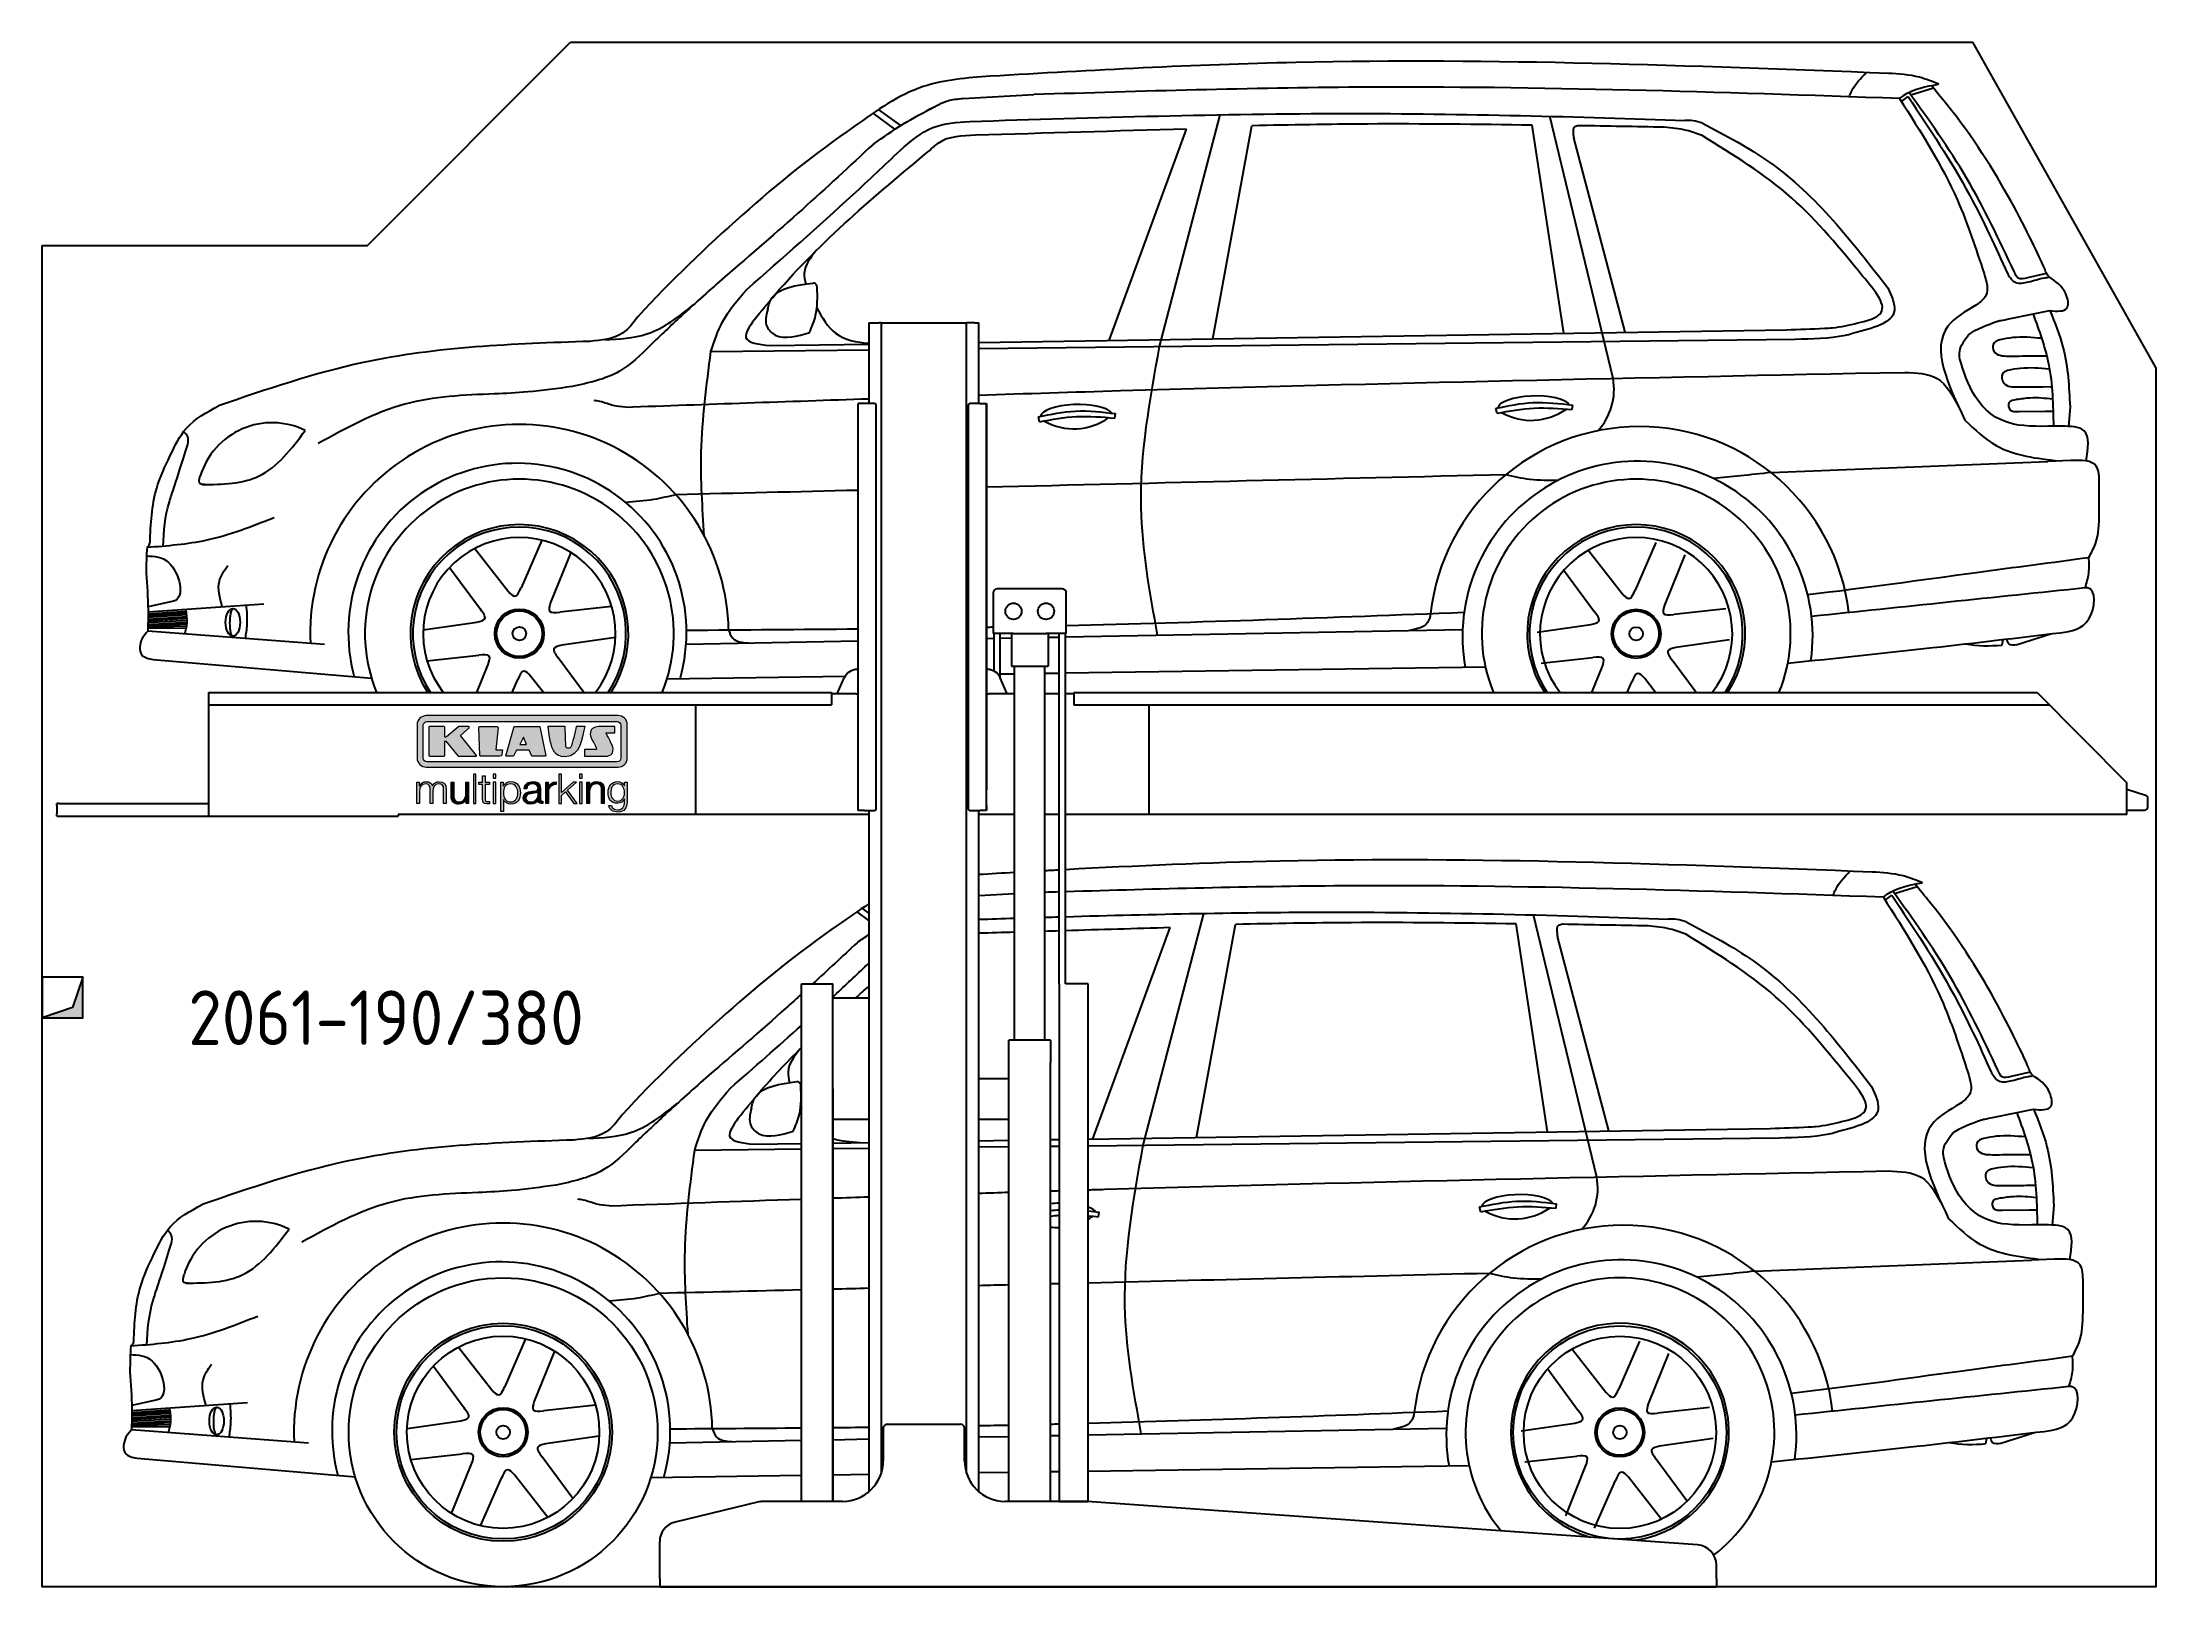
# Model space of a CAD drawing. Header units: millimetres. Extents: x 200 to 5400, y -100 to 3700.
import ezdxf

# ---------------------------------------------------------------- set-up
doc = ezdxf.new("R2010")
doc.units = ezdxf.units.MM
for name, color, linetype in [('breakthrough', 1, 'Continuous'), ('Car', 10, 'Continuous'), ('Logo', 7, 'Continuous')]:
    doc.layers.add(name, color=color, linetype=linetype)
doc.styles.get("Standard").update_dxf_attribs({"font": 'ISOCP.SHX'})

msp = doc.modelspace()

# ---------------------------------------------------------------- texts
msp.add_text('2061-190/380', height=134.4).set_placement((559.3, 1232.8))

# ---------------------------------------------------------------- blocks, each defined once
blk = doc.blocks.new('KLAUS')
at = {"layer": 'Logo'}
h = blk.add_hatch(color=8, dxfattribs=at)
h.dxf.hatch_style = 2
edge = h.paths.add_edge_path()
edge.add_spline(control_points=[(3.6, 29.09), (2.88, 29.09), (2.3, 28.51), (2.3, 27.8), (2.3, 27.8), (2.3, 16.11), (2.3, 16.11), (2.3, 15.39), (2.88, 14.81), (3.6, 14.81), (3.6, 14.81), (71.16, 14.81), (71.16, 14.81), (71.88, 14.81), (72.46, 15.39), (72.46, 16.11), (72.46, 16.11), (72.46, 27.8), (72.46, 27.8), (72.46, 28.51), (71.88, 29.09), (71.16, 29.09), (71.16, 29.09), (3.6, 29.09), (3.6, 29.09), (3.6, 29.09), (3.6, 29.09), (3.6, 29.09)], knot_values=[0, 0, 0, 0, 1, 1, 1, 2, 2, 2, 3, 3, 3, 4, 4, 4, 5, 5, 5, 6, 6, 6, 7, 7, 7, 8, 8, 8, 9, 9, 9, 9], degree=3, periodic=0)
edge = h.paths.add_edge_path()
edge.add_spline(control_points=[(3.35, 31.23), (3.35, 31.23), (71.47, 31.23), (71.47, 31.23), (73.26, 31.23), (74.71, 29.77), (74.71, 27.99), (74.71, 27.99), (74.71, 16.17), (74.71, 16.17), (74.71, 14.38), (73.26, 12.93), (71.47, 12.93), (71.47, 12.93), (3.35, 12.93), (3.35, 12.93), (1.56, 12.93), (0.11, 14.38), (0.11, 16.17), (0.11, 16.17), (0.11, 27.99), (0.11, 27.99), (0.11, 29.77), (1.56, 31.23), (3.35, 31.23), (3.35, 31.23), (3.35, 31.23), (3.35, 31.23)], knot_values=[0, 0, 0, 0, 1, 1, 1, 2, 2, 2, 3, 3, 3, 4, 4, 4, 5, 5, 5, 6, 6, 6, 7, 7, 7, 8, 8, 8, 9, 9, 9, 9], degree=3, periodic=0)
h = blk.add_hatch(color=8, dxfattribs=at)
h.dxf.hatch_style = 2
edge = h.paths.add_edge_path()
edge.add_spline(control_points=[(4.5, 27.33), (4.5, 27.33), (9.7, 27.33), (9.7, 27.33), (9.84, 27.33), (9.96, 27.22), (9.96, 27.08), (9.96, 27.08), (9.96, 23.69), (9.96, 23.69), (9.96, 23.69), (9.94, 23.64), (10.04, 23.59), (10.14, 23.53), (10.2, 23.57), (10.2, 23.57), (10.2, 23.57), (10.51, 23.75), (10.51, 23.75), (10.51, 23.75), (14.94, 27.33), (14.94, 27.33), (14.94, 27.33), (18.41, 27.33), (18.41, 27.33), (18.41, 27.33), (18.49, 27.33), (18.56, 27.2), (18.65, 27.04), (18.53, 26.91), (18.53, 26.91), (18.53, 26.91), (15.49, 24.11), (15.49, 24.11), (15.49, 24.11), (21.14, 17.06), (21.14, 17.06), (21.14, 17.06), (21.13, 16.91), (21.13, 16.91), (21.08, 16.84), (20.99, 16.82), (20.99, 16.82), (20.99, 16.82), (14.7, 16.82), (14.7, 16.82), (14.7, 16.82), (10.26, 22.17), (10.26, 22.17), (10.26, 22.17), (10.19, 22.24), (10.08, 22.21), (9.97, 22.18), (9.96, 22.11), (9.96, 22.11), (9.96, 22.11), (9.96, 17.08), (9.96, 17.08), (9.96, 16.94), (9.84, 16.82), (9.7, 16.82), (9.7, 16.82), (4.5, 16.82), (4.5, 16.82), (4.36, 16.82), (4.25, 16.94), (4.25, 17.08), (4.25, 17.08), (4.25, 27.08), (4.25, 27.08), (4.25, 27.22), (4.36, 27.33), (4.5, 27.33), (4.5, 27.33), (4.5, 27.33), (4.5, 27.33)], knot_values=[0, 0, 0, 0, 1, 1, 1, 2, 2, 2, 3, 3, 3, 4, 4, 4, 5, 5, 5, 6, 6, 6, 7, 7, 7, 8, 8, 8, 9, 9, 9, 10, 10, 10, 11, 11, 11, 12, 12, 12, 13, 13, 13, 14, 14, 14, 15, 15, 15, 16, 16, 16, 17, 17, 17, 18, 18, 18, 19, 19, 19, 20, 20, 20, 21, 21, 21, 22, 22, 22, 23, 23, 23, 24, 24, 24, 25, 25, 25, 25], degree=3, periodic=0)
h = blk.add_hatch(color=8, dxfattribs=at)
h.dxf.hatch_style = 2
h.paths.add_polyline_path([(22.42, 17.06), (21.97, 27.15), (22.24, 27.33), (28.55, 27.33), (28.86, 26.97), (28.01, 19.08), (30.26, 19.07), (30.44, 18.95), (30.08, 16.95), (29.49, 16.82), (22.6, 16.82)])
h = blk.add_hatch(color=8, dxfattribs=at)
h.paths.add_polyline_path([(36.52, 21.01), (38.93, 21.01), (37.87, 23.57)])
h.paths.add_polyline_path([(34.52, 27.33), (43.65, 27.33), (45.76, 16.94), (45.57, 16.82), (40.83, 16.82), (39.89, 18.95), (35.42, 18.95), (34.27, 16.82), (31.78, 16.82), (31.66, 17)])
h = blk.add_hatch(color=8, dxfattribs=at)
h.dxf.hatch_style = 2
edge = h.paths.add_edge_path()
edge.add_spline(control_points=[(52.69, 27.32), (52.69, 27.32), (52.88, 20.14), (52.88, 20.14), (53.01, 19.89), (53.2, 19.77), (53.43, 19.71), (53.91, 19.59), (54.43, 19.57), (54.64, 20.03), (55.23, 21.34), (56.27, 25.45), (56.6, 27.33), (56.6, 27.33), (59.77, 27.33), (59.77, 27.33), (58.77, 23.9), (58.56, 16.82), (52.63, 16.76), (48.72, 16.72), (48.01, 19.35), (47.27, 22.24), (46.89, 23.68), (46.54, 27.33), (46.54, 27.33), (46.54, 27.33), (52.69, 27.32), (52.69, 27.32), (52.69, 27.32), (52.69, 27.32), (52.69, 27.32)], knot_values=[0, 0, 0, 0, 1, 1, 1, 2, 2, 2, 3, 3, 3, 4, 4, 4, 5, 5, 5, 6, 6, 6, 7, 7, 7, 8, 8, 8, 9, 9, 9, 10, 10, 10, 10], degree=3, periodic=0)
h = blk.add_hatch(color=8, dxfattribs=at)
h.dxf.hatch_style = 2
edge = h.paths.add_edge_path()
edge.add_spline(control_points=[(64.46, 27.33), (64.46, 27.33), (70.31, 27.33), (70.31, 27.33), (70.31, 26.52), (70.31, 26.02), (70.31, 25.12), (70.31, 25.12), (67.3, 25.12), (67.3, 25.12), (67.24, 25.04), (67.25, 25.11), (67.25, 24.91), (67.25, 24.88), (69.73, 20.38), (69.73, 19.57), (69.73, 16.4), (67.22, 16.81), (65.9, 16.82), (65.9, 16.82), (59.59, 16.82), (59.59, 16.82), (59.59, 17.76), (59.59, 18.23), (59.59, 19.14), (59.59, 19.14), (63.75, 19.14), (63.75, 19.14), (63.82, 19.22), (63.81, 19.11), (63.81, 19.31), (63.81, 20.32), (61.58, 23.06), (61.58, 24.63), (61.58, 26.33), (62.83, 27.34), (64.46, 27.33), (64.46, 27.33), (64.46, 27.33), (64.46, 27.33)], knot_values=[0, 0, 0, 0, 1, 1, 1, 2, 2, 2, 3, 3, 3, 4, 4, 4, 5, 5, 5, 6, 6, 6, 7, 7, 7, 8, 8, 8, 9, 9, 9, 10, 10, 10, 11, 11, 11, 12, 12, 12, 13, 13, 13, 13], degree=3, periodic=0)
h = blk.add_hatch(color=30, dxfattribs=at)
h.dxf.hatch_style = 2
edge = h.paths.add_edge_path()
edge.add_spline(control_points=[(0, 0), (0, 0), (0.92, 0), (0.92, 0), (0.92, 0), (0.92, 4.22), (0.92, 4.22), (0.94, 5.8), (1.58, 7), (3.18, 7), (4.35, 7), (4.77, 6.15), (4.76, 5.12), (4.76, 5.12), (4.76, 0), (4.76, 0), (4.76, 0), (5.68, 0), (5.68, 0), (5.68, 0), (5.68, 4.27), (5.68, 4.27), (5.68, 5.68), (6.14, 7), (7.73, 7), (9.05, 7), (9.52, 6.32), (9.52, 5.08), (9.52, 5.08), (9.52, 0), (9.52, 0), (9.52, 0), (10.44, 0), (10.44, 0), (10.44, 0), (10.44, 5.12), (10.44, 5.12), (10.44, 6.91), (9.59, 7.77), (7.94, 7.77), (6.94, 7.77), (5.99, 7.29), (5.54, 6.3), (5.26, 7.29), (4.36, 7.77), (3.37, 7.77), (2.17, 7.77), (1.38, 7.19), (0.89, 6.28), (0.89, 6.28), (0.85, 6.28), (0.85, 6.28), (0.85, 6.28), (0.85, 7.55), (0.85, 7.55), (0.85, 7.55), (0, 7.55), (0, 7.55), (0, 7.55), (0, 0), (0, 0), (0, 0), (0, 0), (0, 0)], knot_values=[0, 0, 0, 0, 1, 1, 1, 2, 2, 2, 3, 3, 3, 4, 4, 4, 5, 5, 5, 6, 6, 6, 7, 7, 7, 8, 8, 8, 9, 9, 9, 10, 10, 10, 11, 11, 11, 12, 12, 12, 13, 13, 13, 14, 14, 14, 15, 15, 15, 16, 16, 16, 17, 17, 17, 18, 18, 18, 19, 19, 19, 20, 20, 20, 21, 21, 21, 21], degree=3, periodic=0)
h = blk.add_hatch(color=30, dxfattribs=at)
h.dxf.hatch_style = 2
edge = h.paths.add_edge_path()
edge.add_spline(control_points=[(18.31, 7.55), (18.31, 7.55), (17.39, 7.55), (17.39, 7.55), (17.39, 7.55), (17.39, 3.59), (17.39, 3.59), (17.39, 2.05), (16.7, 0.56), (15.12, 0.56), (13.66, 0.56), (13.15, 1.27), (13.1, 2.64), (13.1, 2.64), (13.1, 7.55), (13.1, 7.55), (13.1, 7.55), (12.18, 7.55), (12.18, 7.55), (12.18, 7.55), (12.18, 2.65), (12.18, 2.65), (12.18, 0.89), (12.93, -0.22), (14.83, -0.22), (15.96, -0.22), (16.95, 0.35), (17.44, 1.36), (17.44, 1.36), (17.47, 1.36), (17.47, 1.36), (17.47, 1.36), (17.47, 0), (17.47, 0), (17.47, 0), (18.31, 0), (18.31, 0), (18.31, 0), (18.31, 7.55), (18.31, 7.55), (18.31, 7.55), (18.31, 7.55), (18.31, 7.55)], knot_values=[0, 0, 0, 0, 1, 1, 1, 2, 2, 2, 3, 3, 3, 4, 4, 4, 5, 5, 5, 6, 6, 6, 7, 7, 7, 8, 8, 8, 9, 9, 9, 10, 10, 10, 11, 11, 11, 12, 12, 12, 13, 13, 13, 14, 14, 14, 14], degree=3, periodic=0)
h = blk.add_hatch(color=30, dxfattribs=at)
h.dxf.hatch_style = 2
h.paths.add_polyline_path([(20.07, 0), (20.99, 0), (20.99, 10.45), (20.07, 10.45)])
h = blk.add_hatch(color=30, dxfattribs=at)
h.dxf.hatch_style = 2
edge = h.paths.add_edge_path()
edge.add_spline(control_points=[(24.22, 9.82), (24.22, 9.82), (23.3, 9.82), (23.3, 9.82), (23.3, 9.82), (23.3, 7.55), (23.3, 7.55), (23.3, 7.55), (21.98, 7.55), (21.98, 7.55), (21.98, 7.55), (21.98, 6.78), (21.98, 6.78), (21.98, 6.78), (23.3, 6.78), (23.3, 6.78), (23.3, 6.78), (23.3, 1.61), (23.3, 1.61), (23.28, 0.32), (23.71, -0.09), (24.94, -0.09), (25.22, -0.09), (25.48, -0.06), (25.76, -0.06), (25.76, -0.06), (25.76, 0.73), (25.76, 0.73), (25.5, 0.7), (25.23, 0.69), (24.97, 0.69), (24.31, 0.73), (24.22, 1.08), (24.22, 1.68), (24.22, 1.68), (24.22, 6.78), (24.22, 6.78), (24.22, 6.78), (25.76, 6.78), (25.76, 6.78), (25.76, 6.78), (25.76, 7.55), (25.76, 7.55), (25.76, 7.55), (24.22, 7.55), (24.22, 7.55), (24.22, 7.55), (24.22, 9.82), (24.22, 9.82), (24.22, 9.82), (24.22, 9.82), (24.22, 9.82)], knot_values=[0, 0, 0, 0, 1, 1, 1, 2, 2, 2, 3, 3, 3, 4, 4, 4, 5, 5, 5, 6, 6, 6, 7, 7, 7, 8, 8, 8, 9, 9, 9, 10, 10, 10, 11, 11, 11, 12, 12, 12, 13, 13, 13, 14, 14, 14, 15, 15, 15, 16, 16, 16, 17, 17, 17, 17], degree=3, periodic=0)
h = blk.add_hatch(color=30, dxfattribs=at)
h.paths.add_polyline_path([(27.1, 0), (28.03, 0), (28.03, 7.55), (27.1, 7.55)])
h.paths.add_polyline_path([(27.1, 8.98), (28.03, 8.98), (28.03, 10.45), (27.1, 10.45)])
h = blk.add_hatch(color=30, dxfattribs=at)
edge = h.paths.add_edge_path()
edge.add_spline(control_points=[(35.84, 3.78), (35.84, 2.21), (35.12, 0.56), (33.37, 0.56), (31.4, 0.56), (30.72, 2.21), (30.72, 3.78), (30.72, 5.49), (31.33, 7), (33.37, 7), (35.12, 7), (35.84, 5.34), (35.84, 3.78), (35.84, 3.78), (35.84, 3.78), (35.84, 3.78)], knot_values=[0, 0, 0, 0, 1, 1, 1, 2, 2, 2, 3, 3, 3, 4, 4, 4, 5, 5, 5, 5], degree=3, periodic=0)
edge = h.paths.add_edge_path()
edge.add_spline(control_points=[(29.79, -2.8), (29.79, -2.8), (30.72, -2.8), (30.72, -2.8), (30.72, -2.8), (30.72, 1.43), (30.72, 1.43), (30.72, 1.43), (30.74, 1.43), (30.74, 1.43), (31.14, 0.35), (32.24, -0.22), (33.37, -0.22), (35.66, -0.22), (36.76, 1.64), (36.76, 3.78), (36.76, 5.91), (35.66, 7.77), (33.37, 7.77), (32.15, 7.77), (31.1, 7.14), (30.67, 6.12), (30.67, 6.12), (30.64, 6.12), (30.64, 6.12), (30.64, 6.12), (30.64, 7.55), (30.64, 7.55), (30.64, 7.55), (29.79, 7.55), (29.79, 7.55), (29.79, 7.55), (29.79, -2.8), (29.79, -2.8), (29.79, -2.8), (29.79, -2.8), (29.79, -2.8)], knot_values=[0, 0, 0, 0, 1, 1, 1, 2, 2, 2, 3, 3, 3, 4, 4, 4, 5, 5, 5, 6, 6, 6, 7, 7, 7, 8, 8, 8, 9, 9, 9, 10, 10, 10, 11, 11, 11, 12, 12, 12, 12], degree=3, periodic=0)
h = blk.add_hatch(color=30, dxfattribs=at)
edge = h.paths.add_edge_path()
edge.add_spline(control_points=[(43.03, 2.93), (43.04, 1.45), (41.8, 0.56), (40.39, 0.56), (39.53, 0.56), (38.71, 1.13), (38.71, 2.05), (38.71, 3.53), (40.66, 3.51), (42.22, 3.79), (42.47, 3.84), (42.88, 3.91), (43, 4.13), (43, 4.13), (43.03, 4.13), (43.03, 4.13), (43.03, 4.13), (43.03, 2.93), (43.03, 2.93), (43.03, 2.93), (43.03, 2.93), (43.03, 2.93)], knot_values=[0, 0, 0, 0, 1, 1, 1, 2, 2, 2, 3, 3, 3, 4, 4, 4, 5, 5, 5, 6, 6, 6, 7, 7, 7, 7], degree=3, periodic=0)
edge = h.paths.add_edge_path()
edge.add_spline(control_points=[(39.03, 5.24), (39.06, 6.47), (39.91, 7), (41.05, 7), (42.14, 7), (43.03, 6.69), (43.03, 5.45), (43.03, 4.61), (42.6, 4.51), (41.84, 4.42), (39.85, 4.19), (37.79, 4.11), (37.79, 1.99), (37.79, 0.47), (38.93, -0.22), (40.32, -0.22), (41.77, -0.22), (42.43, 0.34), (43.07, 1.32), (43.07, 1.32), (43.1, 1.32), (43.1, 1.32), (43.1, 0.53), (43.25, 0), (44.19, 0), (44.43, 0), (44.58, 0.01), (44.79, 0.06), (44.79, 0.06), (44.79, 0.83), (44.79, 0.83), (44.71, 0.81), (44.6, 0.78), (44.49, 0.78), (44.13, 0.78), (43.95, 0.98), (43.95, 1.33), (43.95, 1.33), (43.95, 5.34), (43.95, 5.34), (43.95, 7.36), (42.5, 7.77), (41.17, 7.77), (39.44, 7.77), (38.2, 7.01), (38.11, 5.24), (38.11, 5.24), (39.03, 5.24), (39.03, 5.24), (39.03, 5.24), (39.03, 5.24), (39.03, 5.24)], knot_values=[0, 0, 0, 0, 1, 1, 1, 2, 2, 2, 3, 3, 3, 4, 4, 4, 5, 5, 5, 6, 6, 6, 7, 7, 7, 8, 8, 8, 9, 9, 9, 10, 10, 10, 11, 11, 11, 12, 12, 12, 13, 13, 13, 14, 14, 14, 15, 15, 15, 16, 16, 16, 17, 17, 17, 17], degree=3, periodic=0)
h = blk.add_hatch(color=30, dxfattribs=at)
h.dxf.hatch_style = 2
edge = h.paths.add_edge_path()
edge.add_spline(control_points=[(45.79, 0), (45.79, 0), (46.71, 0), (46.71, 0), (46.71, 0), (46.71, 4.03), (46.71, 4.03), (46.71, 5.59), (47.85, 6.82), (49.52, 6.73), (49.52, 6.73), (49.52, 7.66), (49.52, 7.66), (48.16, 7.72), (47.14, 7), (46.67, 5.78), (46.67, 5.78), (46.64, 5.78), (46.64, 5.78), (46.64, 5.78), (46.64, 7.55), (46.64, 7.55), (46.64, 7.55), (45.79, 7.55), (45.79, 7.55), (45.79, 7.55), (45.79, 0), (45.79, 0), (45.79, 0), (45.79, 0), (45.79, 0)], knot_values=[0, 0, 0, 0, 1, 1, 1, 2, 2, 2, 3, 3, 3, 4, 4, 4, 5, 5, 5, 6, 6, 6, 7, 7, 7, 8, 8, 8, 9, 9, 9, 10, 10, 10, 10], degree=3, periodic=0)
h = blk.add_hatch(color=30, dxfattribs=at)
h.dxf.hatch_style = 2
h.paths.add_polyline_path([(50.4, 0), (51.32, 0), (51.32, 2.87), (52.82, 4.11), (55.8, 0), (56.96, 0), (53.52, 4.76), (56.74, 7.55), (55.51, 7.55), (51.32, 3.89), (51.32, 10.45), (50.4, 10.45)])
h = blk.add_hatch(color=30, dxfattribs=at)
h.paths.add_polyline_path([(57.74, 0), (58.66, 0), (58.66, 7.55), (57.74, 7.55)])
h.paths.add_polyline_path([(57.74, 8.98), (58.66, 8.98), (58.66, 10.45), (57.74, 10.45)])
h = blk.add_hatch(color=30, dxfattribs=at)
h.dxf.hatch_style = 2
edge = h.paths.add_edge_path()
edge.add_spline(control_points=[(60.41, 0), (60.41, 0), (61.33, 0), (61.33, 0), (61.33, 0), (61.33, 4.41), (61.33, 4.41), (61.36, 5.89), (62.24, 7), (63.7, 7), (65.2, 7), (65.62, 6.02), (65.62, 4.71), (65.62, 4.71), (65.62, 0), (65.62, 0), (65.62, 0), (66.54, 0), (66.54, 0), (66.54, 0), (66.54, 4.86), (66.54, 4.86), (66.54, 6.66), (65.9, 7.77), (63.78, 7.77), (62.71, 7.77), (61.7, 7.16), (61.36, 6.25), (61.36, 6.25), (61.33, 6.25), (61.33, 6.25), (61.33, 6.25), (61.33, 7.55), (61.33, 7.55), (61.33, 7.55), (60.41, 7.55), (60.41, 7.55), (60.41, 7.55), (60.41, 0), (60.41, 0), (60.41, 0), (60.41, 0), (60.41, 0)], knot_values=[0, 0, 0, 0, 1, 1, 1, 2, 2, 2, 3, 3, 3, 4, 4, 4, 5, 5, 5, 6, 6, 6, 7, 7, 7, 8, 8, 8, 9, 9, 9, 10, 10, 10, 11, 11, 11, 12, 12, 12, 13, 13, 13, 14, 14, 14, 14], degree=3, periodic=0)
h = blk.add_hatch(color=30, dxfattribs=at)
edge = h.paths.add_edge_path()
edge.add_spline(control_points=[(71.32, 0.86), (69.62, 0.86), (68.83, 2.34), (68.83, 3.86), (68.83, 5.43), (69.56, 7), (71.32, 7), (73.06, 7), (73.75, 5.34), (73.75, 3.86), (73.75, 2.33), (72.91, 0.86), (71.32, 0.86), (71.32, 0.86), (71.32, 0.86), (71.32, 0.86)], knot_values=[0, 0, 0, 0, 1, 1, 1, 2, 2, 2, 3, 3, 3, 4, 4, 4, 5, 5, 5, 5], degree=3, periodic=0)
edge = h.paths.add_edge_path()
edge.add_spline(control_points=[(74.67, 7.55), (74.67, 7.55), (73.75, 7.55), (73.75, 7.55), (73.75, 7.55), (73.75, 6.25), (73.75, 6.25), (73.75, 6.25), (73.72, 6.25), (73.72, 6.25), (73.35, 7.09), (72.41, 7.77), (71.32, 7.77), (69.13, 7.77), (67.9, 6.05), (67.9, 3.97), (67.9, 1.82), (68.9, 0.09), (71.32, 0.09), (72.4, 0.09), (73.29, 0.72), (73.72, 1.64), (73.72, 1.64), (73.75, 1.64), (73.75, 1.64), (73.75, 1.64), (73.75, 0.61), (73.75, 0.61), (73.75, -1.23), (73.01, -2.24), (71.32, -2.24), (70.29, -2.24), (69.31, -1.85), (69.1, -0.73), (69.1, -0.73), (68.18, -0.73), (68.18, -0.73), (68.31, -2.34), (69.81, -3.02), (71.32, -3.02), (73.79, -3.02), (74.65, -1.64), (74.67, 0.61), (74.67, 0.61), (74.67, 7.55), (74.67, 7.55), (74.67, 7.55), (74.67, 7.55), (74.67, 7.55)], knot_values=[0, 0, 0, 0, 1, 1, 1, 2, 2, 2, 3, 3, 3, 4, 4, 4, 5, 5, 5, 6, 6, 6, 7, 7, 7, 8, 8, 8, 9, 9, 9, 10, 10, 10, 11, 11, 11, 12, 12, 12, 13, 13, 13, 14, 14, 14, 15, 15, 15, 16, 16, 16, 16], degree=3, periodic=0)
at = {"layer": 'Logo', "lineweight": 0}
for points in [[(22.42, 17.06), (21.97, 27.15), (22.24, 27.33), (28.55, 27.33), (28.86, 26.97), (28.01, 19.08), (30.26, 19.07), (30.44, 18.95), (30.08, 16.95), (29.49, 16.82), (22.6, 16.82), (22.42, 17.06), (22.42, 17.06)], [(34.52, 27.33), (43.65, 27.33), (45.76, 16.94), (45.57, 16.82), (40.83, 16.82), (39.89, 18.95), (35.42, 18.95), (34.27, 16.82), (31.78, 16.82), (31.66, 17), (34.52, 27.33), (34.52, 27.33)], [(36.52, 21.01), (38.93, 21.01), (37.87, 23.57), (36.52, 21.01), (36.52, 21.01)], [(20.07, 0), (20.99, 0), (20.99, 10.45), (20.07, 10.45), (20.07, 0), (20.07, 0)], [(27.1, 8.98), (28.03, 8.98), (28.03, 10.45), (27.1, 10.45), (27.1, 8.98), (27.1, 8.98)], [(27.1, 0), (28.03, 0), (28.03, 7.55), (27.1, 7.55), (27.1, 0), (27.1, 0)], [(50.4, 0), (51.32, 0), (51.32, 2.87), (52.82, 4.11), (55.8, 0), (56.96, 0), (53.52, 4.76), (56.74, 7.55), (55.51, 7.55), (51.32, 3.89), (51.32, 10.45), (50.4, 10.45), (50.4, 0), (50.4, 0)], [(57.74, 8.98), (58.66, 8.98), (58.66, 10.45), (57.74, 10.45), (57.74, 8.98), (57.74, 8.98)], [(57.74, 0), (58.66, 0), (58.66, 7.55), (57.74, 7.55), (57.74, 0), (57.74, 0)]]:
    blk.add_lwpolyline(points, dxfattribs=at)
for points, knots in [([(3.35, 31.23), (3.35, 31.23), (71.47, 31.23), (71.47, 31.23), (73.26, 31.23), (74.71, 29.77), (74.71, 27.99), (74.71, 27.99), (74.71, 16.17), (74.71, 16.17), (74.71, 14.38), (73.26, 12.93), (71.47, 12.93), (71.47, 12.93), (3.35, 12.93), (3.35, 12.93), (1.56, 12.93), (0.11, 14.38), (0.11, 16.17), (0.11, 16.17), (0.11, 27.99), (0.11, 27.99), (0.11, 29.77), (1.56, 31.23), (3.35, 31.23), (3.35, 31.23), (3.35, 31.23), (3.35, 31.23)], [0, 0, 0, 0, 1, 1, 1, 2, 2, 2, 3, 3, 3, 4, 4, 4, 5, 5, 5, 6, 6, 6, 7, 7, 7, 8, 8, 8, 9, 9, 9, 9]), ([(3.6, 29.09), (2.88, 29.09), (2.3, 28.51), (2.3, 27.8), (2.3, 27.8), (2.3, 16.11), (2.3, 16.11), (2.3, 15.39), (2.88, 14.81), (3.6, 14.81), (3.6, 14.81), (71.16, 14.81), (71.16, 14.81), (71.88, 14.81), (72.46, 15.39), (72.46, 16.11), (72.46, 16.11), (72.46, 27.8), (72.46, 27.8), (72.46, 28.51), (71.88, 29.09), (71.16, 29.09), (71.16, 29.09), (3.6, 29.09), (3.6, 29.09), (3.6, 29.09), (3.6, 29.09), (3.6, 29.09)], [0, 0, 0, 0, 1, 1, 1, 2, 2, 2, 3, 3, 3, 4, 4, 4, 5, 5, 5, 6, 6, 6, 7, 7, 7, 8, 8, 8, 9, 9, 9, 9]), ([(4.5, 27.33), (4.5, 27.33), (9.7, 27.33), (9.7, 27.33), (9.84, 27.33), (9.96, 27.22), (9.96, 27.08), (9.96, 27.08), (9.96, 23.69), (9.96, 23.69), (9.96, 23.69), (9.94, 23.64), (10.04, 23.59), (10.14, 23.53), (10.2, 23.57), (10.2, 23.57), (10.2, 23.57), (10.51, 23.75), (10.51, 23.75), (10.51, 23.75), (14.94, 27.33), (14.94, 27.33), (14.94, 27.33), (18.41, 27.33), (18.41, 27.33), (18.41, 27.33), (18.49, 27.33), (18.56, 27.2), (18.65, 27.04), (18.53, 26.91), (18.53, 26.91), (18.53, 26.91), (15.49, 24.11), (15.49, 24.11), (15.49, 24.11), (21.14, 17.06), (21.14, 17.06), (21.14, 17.06), (21.13, 16.91), (21.13, 16.91), (21.08, 16.84), (20.99, 16.82), (20.99, 16.82), (20.99, 16.82), (14.7, 16.82), (14.7, 16.82), (14.7, 16.82), (10.26, 22.17), (10.26, 22.17), (10.26, 22.17), (10.19, 22.24), (10.08, 22.21), (9.97, 22.18), (9.96, 22.11), (9.96, 22.11), (9.96, 22.11), (9.96, 17.08), (9.96, 17.08), (9.96, 16.94), (9.84, 16.82), (9.7, 16.82), (9.7, 16.82), (4.5, 16.82), (4.5, 16.82), (4.36, 16.82), (4.25, 16.94), (4.25, 17.08), (4.25, 17.08), (4.25, 27.08), (4.25, 27.08), (4.25, 27.22), (4.36, 27.33), (4.5, 27.33), (4.5, 27.33), (4.5, 27.33), (4.5, 27.33)], [0, 0, 0, 0, 1, 1, 1, 2, 2, 2, 3, 3, 3, 4, 4, 4, 5, 5, 5, 6, 6, 6, 7, 7, 7, 8, 8, 8, 9, 9, 9, 10, 10, 10, 11, 11, 11, 12, 12, 12, 13, 13, 13, 14, 14, 14, 15, 15, 15, 16, 16, 16, 17, 17, 17, 18, 18, 18, 19, 19, 19, 20, 20, 20, 21, 21, 21, 22, 22, 22, 23, 23, 23, 24, 24, 24, 25, 25, 25, 25]), ([(52.69, 27.32), (52.69, 27.32), (52.88, 20.14), (52.88, 20.14), (53.01, 19.89), (53.2, 19.77), (53.43, 19.71), (53.91, 19.59), (54.43, 19.57), (54.64, 20.03), (55.23, 21.34), (56.27, 25.45), (56.6, 27.33), (56.6, 27.33), (59.77, 27.33), (59.77, 27.33), (58.77, 23.9), (58.56, 16.82), (52.63, 16.76), (48.72, 16.72), (48.01, 19.35), (47.27, 22.24), (46.89, 23.68), (46.54, 27.33), (46.54, 27.33), (46.54, 27.33), (52.69, 27.32), (52.69, 27.32), (52.69, 27.32), (52.69, 27.32), (52.69, 27.32)], [0, 0, 0, 0, 1, 1, 1, 2, 2, 2, 3, 3, 3, 4, 4, 4, 5, 5, 5, 6, 6, 6, 7, 7, 7, 8, 8, 8, 9, 9, 9, 10, 10, 10, 10]), ([(64.46, 27.33), (64.46, 27.33), (70.31, 27.33), (70.31, 27.33), (70.31, 26.52), (70.31, 26.02), (70.31, 25.12), (70.31, 25.12), (67.3, 25.12), (67.3, 25.12), (67.24, 25.04), (67.25, 25.11), (67.25, 24.91), (67.25, 24.88), (69.73, 20.38), (69.73, 19.57), (69.73, 16.4), (67.22, 16.81), (65.9, 16.82), (65.9, 16.82), (59.59, 16.82), (59.59, 16.82), (59.59, 17.76), (59.59, 18.23), (59.59, 19.14), (59.59, 19.14), (63.75, 19.14), (63.75, 19.14), (63.82, 19.22), (63.81, 19.11), (63.81, 19.31), (63.81, 20.32), (61.58, 23.06), (61.58, 24.63), (61.58, 26.33), (62.83, 27.34), (64.46, 27.33), (64.46, 27.33), (64.46, 27.33), (64.46, 27.33)], [0, 0, 0, 0, 1, 1, 1, 2, 2, 2, 3, 3, 3, 4, 4, 4, 5, 5, 5, 6, 6, 6, 7, 7, 7, 8, 8, 8, 9, 9, 9, 10, 10, 10, 11, 11, 11, 12, 12, 12, 13, 13, 13, 13]), ([(0, 0), (0, 0), (0.92, 0), (0.92, 0), (0.92, 0), (0.92, 4.22), (0.92, 4.22), (0.94, 5.8), (1.58, 7), (3.18, 7), (4.35, 7), (4.77, 6.15), (4.76, 5.12), (4.76, 5.12), (4.76, 0), (4.76, 0), (4.76, 0), (5.68, 0), (5.68, 0), (5.68, 0), (5.68, 4.27), (5.68, 4.27), (5.68, 5.68), (6.14, 7), (7.73, 7), (9.05, 7), (9.52, 6.32), (9.52, 5.08), (9.52, 5.08), (9.52, 0), (9.52, 0), (9.52, 0), (10.44, 0), (10.44, 0), (10.44, 0), (10.44, 5.12), (10.44, 5.12), (10.44, 6.91), (9.59, 7.77), (7.94, 7.77), (6.94, 7.77), (5.99, 7.29), (5.54, 6.3), (5.26, 7.29), (4.36, 7.77), (3.37, 7.77), (2.17, 7.77), (1.38, 7.19), (0.89, 6.28), (0.89, 6.28), (0.85, 6.28), (0.85, 6.28), (0.85, 6.28), (0.85, 7.55), (0.85, 7.55), (0.85, 7.55), (0, 7.55), (0, 7.55), (0, 7.55), (0, 0), (0, 0), (0, 0), (0, 0), (0, 0)], [0, 0, 0, 0, 1, 1, 1, 2, 2, 2, 3, 3, 3, 4, 4, 4, 5, 5, 5, 6, 6, 6, 7, 7, 7, 8, 8, 8, 9, 9, 9, 10, 10, 10, 11, 11, 11, 12, 12, 12, 13, 13, 13, 14, 14, 14, 15, 15, 15, 16, 16, 16, 17, 17, 17, 18, 18, 18, 19, 19, 19, 20, 20, 20, 21, 21, 21, 21]), ([(18.31, 7.55), (18.31, 7.55), (17.39, 7.55), (17.39, 7.55), (17.39, 7.55), (17.39, 3.59), (17.39, 3.59), (17.39, 2.05), (16.7, 0.56), (15.12, 0.56), (13.66, 0.56), (13.15, 1.27), (13.1, 2.64), (13.1, 2.64), (13.1, 7.55), (13.1, 7.55), (13.1, 7.55), (12.18, 7.55), (12.18, 7.55), (12.18, 7.55), (12.18, 2.65), (12.18, 2.65), (12.18, 0.89), (12.93, -0.22), (14.83, -0.22), (15.96, -0.22), (16.95, 0.35), (17.44, 1.36), (17.44, 1.36), (17.47, 1.36), (17.47, 1.36), (17.47, 1.36), (17.47, 0), (17.47, 0), (17.47, 0), (18.31, 0), (18.31, 0), (18.31, 0), (18.31, 7.55), (18.31, 7.55), (18.31, 7.55), (18.31, 7.55), (18.31, 7.55)], [0, 0, 0, 0, 1, 1, 1, 2, 2, 2, 3, 3, 3, 4, 4, 4, 5, 5, 5, 6, 6, 6, 7, 7, 7, 8, 8, 8, 9, 9, 9, 10, 10, 10, 11, 11, 11, 12, 12, 12, 13, 13, 13, 14, 14, 14, 14]), ([(24.22, 9.82), (24.22, 9.82), (23.3, 9.82), (23.3, 9.82), (23.3, 9.82), (23.3, 7.55), (23.3, 7.55), (23.3, 7.55), (21.98, 7.55), (21.98, 7.55), (21.98, 7.55), (21.98, 6.78), (21.98, 6.78), (21.98, 6.78), (23.3, 6.78), (23.3, 6.78), (23.3, 6.78), (23.3, 1.61), (23.3, 1.61), (23.28, 0.32), (23.71, -0.09), (24.94, -0.09), (25.22, -0.09), (25.48, -0.06), (25.76, -0.06), (25.76, -0.06), (25.76, 0.73), (25.76, 0.73), (25.5, 0.7), (25.23, 0.69), (24.97, 0.69), (24.31, 0.73), (24.22, 1.08), (24.22, 1.68), (24.22, 1.68), (24.22, 6.78), (24.22, 6.78), (24.22, 6.78), (25.76, 6.78), (25.76, 6.78), (25.76, 6.78), (25.76, 7.55), (25.76, 7.55), (25.76, 7.55), (24.22, 7.55), (24.22, 7.55), (24.22, 7.55), (24.22, 9.82), (24.22, 9.82), (24.22, 9.82), (24.22, 9.82), (24.22, 9.82)], [0, 0, 0, 0, 1, 1, 1, 2, 2, 2, 3, 3, 3, 4, 4, 4, 5, 5, 5, 6, 6, 6, 7, 7, 7, 8, 8, 8, 9, 9, 9, 10, 10, 10, 11, 11, 11, 12, 12, 12, 13, 13, 13, 14, 14, 14, 15, 15, 15, 16, 16, 16, 17, 17, 17, 17]), ([(29.79, -2.8), (29.79, -2.8), (30.72, -2.8), (30.72, -2.8), (30.72, -2.8), (30.72, 1.43), (30.72, 1.43), (30.72, 1.43), (30.74, 1.43), (30.74, 1.43), (31.14, 0.35), (32.24, -0.22), (33.37, -0.22), (35.66, -0.22), (36.76, 1.64), (36.76, 3.78), (36.76, 5.91), (35.66, 7.77), (33.37, 7.77), (32.15, 7.77), (31.1, 7.14), (30.67, 6.12), (30.67, 6.12), (30.64, 6.12), (30.64, 6.12), (30.64, 6.12), (30.64, 7.55), (30.64, 7.55), (30.64, 7.55), (29.79, 7.55), (29.79, 7.55), (29.79, 7.55), (29.79, -2.8), (29.79, -2.8), (29.79, -2.8), (29.79, -2.8), (29.79, -2.8)], [0, 0, 0, 0, 1, 1, 1, 2, 2, 2, 3, 3, 3, 4, 4, 4, 5, 5, 5, 6, 6, 6, 7, 7, 7, 8, 8, 8, 9, 9, 9, 10, 10, 10, 11, 11, 11, 12, 12, 12, 12]), ([(39.03, 5.24), (39.06, 6.47), (39.91, 7), (41.05, 7), (42.14, 7), (43.03, 6.69), (43.03, 5.45), (43.03, 4.61), (42.6, 4.51), (41.84, 4.42), (39.85, 4.19), (37.79, 4.11), (37.79, 1.99), (37.79, 0.47), (38.93, -0.22), (40.32, -0.22), (41.77, -0.22), (42.43, 0.34), (43.07, 1.32), (43.07, 1.32), (43.1, 1.32), (43.1, 1.32), (43.1, 0.53), (43.25, 0), (44.19, 0), (44.43, 0), (44.58, 0.01), (44.79, 0.06), (44.79, 0.06), (44.79, 0.83), (44.79, 0.83), (44.71, 0.81), (44.6, 0.78), (44.49, 0.78), (44.13, 0.78), (43.95, 0.98), (43.95, 1.33), (43.95, 1.33), (43.95, 5.34), (43.95, 5.34), (43.95, 7.36), (42.5, 7.77), (41.17, 7.77), (39.44, 7.77), (38.2, 7.01), (38.11, 5.24), (38.11, 5.24), (39.03, 5.24), (39.03, 5.24), (39.03, 5.24), (39.03, 5.24), (39.03, 5.24)], [0, 0, 0, 0, 1, 1, 1, 2, 2, 2, 3, 3, 3, 4, 4, 4, 5, 5, 5, 6, 6, 6, 7, 7, 7, 8, 8, 8, 9, 9, 9, 10, 10, 10, 11, 11, 11, 12, 12, 12, 13, 13, 13, 14, 14, 14, 15, 15, 15, 16, 16, 16, 17, 17, 17, 17]), ([(45.79, 0), (45.79, 0), (46.71, 0), (46.71, 0), (46.71, 0), (46.71, 4.03), (46.71, 4.03), (46.71, 5.59), (47.85, 6.82), (49.52, 6.73), (49.52, 6.73), (49.52, 7.66), (49.52, 7.66), (48.16, 7.72), (47.14, 7), (46.67, 5.78), (46.67, 5.78), (46.64, 5.78), (46.64, 5.78), (46.64, 5.78), (46.64, 7.55), (46.64, 7.55), (46.64, 7.55), (45.79, 7.55), (45.79, 7.55), (45.79, 7.55), (45.79, 0), (45.79, 0), (45.79, 0), (45.79, 0), (45.79, 0)], [0, 0, 0, 0, 1, 1, 1, 2, 2, 2, 3, 3, 3, 4, 4, 4, 5, 5, 5, 6, 6, 6, 7, 7, 7, 8, 8, 8, 9, 9, 9, 10, 10, 10, 10]), ([(60.41, 0), (60.41, 0), (61.33, 0), (61.33, 0), (61.33, 0), (61.33, 4.41), (61.33, 4.41), (61.36, 5.89), (62.24, 7), (63.7, 7), (65.2, 7), (65.62, 6.02), (65.62, 4.71), (65.62, 4.71), (65.62, 0), (65.62, 0), (65.62, 0), (66.54, 0), (66.54, 0), (66.54, 0), (66.54, 4.86), (66.54, 4.86), (66.54, 6.66), (65.9, 7.77), (63.78, 7.77), (62.71, 7.77), (61.7, 7.16), (61.36, 6.25), (61.36, 6.25), (61.33, 6.25), (61.33, 6.25), (61.33, 6.25), (61.33, 7.55), (61.33, 7.55), (61.33, 7.55), (60.41, 7.55), (60.41, 7.55), (60.41, 7.55), (60.41, 0), (60.41, 0), (60.41, 0), (60.41, 0), (60.41, 0)], [0, 0, 0, 0, 1, 1, 1, 2, 2, 2, 3, 3, 3, 4, 4, 4, 5, 5, 5, 6, 6, 6, 7, 7, 7, 8, 8, 8, 9, 9, 9, 10, 10, 10, 11, 11, 11, 12, 12, 12, 13, 13, 13, 14, 14, 14, 14]), ([(74.67, 7.55), (74.67, 7.55), (73.75, 7.55), (73.75, 7.55), (73.75, 7.55), (73.75, 6.25), (73.75, 6.25), (73.75, 6.25), (73.72, 6.25), (73.72, 6.25), (73.35, 7.09), (72.41, 7.77), (71.32, 7.77), (69.13, 7.77), (67.9, 6.05), (67.9, 3.97), (67.9, 1.82), (68.9, 0.09), (71.32, 0.09), (72.4, 0.09), (73.29, 0.72), (73.72, 1.64), (73.72, 1.64), (73.75, 1.64), (73.75, 1.64), (73.75, 1.64), (73.75, 0.61), (73.75, 0.61), (73.75, -1.23), (73.01, -2.24), (71.32, -2.24), (70.29, -2.24), (69.31, -1.85), (69.1, -0.73), (69.1, -0.73), (68.18, -0.73), (68.18, -0.73), (68.31, -2.34), (69.81, -3.02), (71.32, -3.02), (73.79, -3.02), (74.65, -1.64), (74.67, 0.61), (74.67, 0.61), (74.67, 7.55), (74.67, 7.55), (74.67, 7.55), (74.67, 7.55), (74.67, 7.55)], [0, 0, 0, 0, 1, 1, 1, 2, 2, 2, 3, 3, 3, 4, 4, 4, 5, 5, 5, 6, 6, 6, 7, 7, 7, 8, 8, 8, 9, 9, 9, 10, 10, 10, 11, 11, 11, 12, 12, 12, 13, 13, 13, 14, 14, 14, 15, 15, 15, 16, 16, 16, 16]), ([(35.84, 3.78), (35.84, 2.21), (35.12, 0.56), (33.37, 0.56), (31.4, 0.56), (30.72, 2.21), (30.72, 3.78), (30.72, 5.49), (31.33, 7), (33.37, 7), (35.12, 7), (35.84, 5.34), (35.84, 3.78), (35.84, 3.78), (35.84, 3.78), (35.84, 3.78)], [0, 0, 0, 0, 1, 1, 1, 2, 2, 2, 3, 3, 3, 4, 4, 4, 5, 5, 5, 5]), ([(43.03, 2.93), (43.04, 1.45), (41.8, 0.56), (40.39, 0.56), (39.53, 0.56), (38.71, 1.13), (38.71, 2.05), (38.71, 3.53), (40.66, 3.51), (42.22, 3.79), (42.47, 3.84), (42.88, 3.91), (43, 4.13), (43, 4.13), (43.03, 4.13), (43.03, 4.13), (43.03, 4.13), (43.03, 2.93), (43.03, 2.93), (43.03, 2.93), (43.03, 2.93), (43.03, 2.93)], [0, 0, 0, 0, 1, 1, 1, 2, 2, 2, 3, 3, 3, 4, 4, 4, 5, 5, 5, 6, 6, 6, 7, 7, 7, 7]), ([(71.32, 0.86), (69.62, 0.86), (68.83, 2.34), (68.83, 3.86), (68.83, 5.43), (69.56, 7), (71.32, 7), (73.06, 7), (73.75, 5.34), (73.75, 3.86), (73.75, 2.33), (72.91, 0.86), (71.32, 0.86), (71.32, 0.86), (71.32, 0.86), (71.32, 0.86)], [0, 0, 0, 0, 1, 1, 1, 2, 2, 2, 3, 3, 3, 4, 4, 4, 5, 5, 5, 5])]:
    blk.add_open_spline(points, degree=3, knots=knots, dxfattribs=at)

# ---------------------------------------------------------------- linework, layer by layer
for p, q in [((1000, 3200), (1500, 3700)), ((5400, 2900), (4950, 3700)), ((200, 3200), (1000, 3200)), ((2234.1, 3010), (2244.1, 3010)), ((2234.1, 3010), (2234.1, 2811)), ((2244.1, 3010), (2259.1, 3010)), ((2264.1, 3010), (2259.1, 3010)), ((2264.1, 3010), (2274.1, 3010)), ((2264.1, 3010), (2264.1, 178.8)), ((2274.1, 3010), (2464.1, 3010)), ((2464.1, 3010), (2474.1, 3010)), ((2479.1, 3010), (2474.1, 3010)), ((2474.1, 178.8), (2474.1, 3010)), ((2494.1, 3010), (2479.1, 3010)), ((2494.1, 3010), (2504.1, 3010)), ((2504.1, 2811), (2504.1, 3010)), ((2223.1, 2811), (2207.1, 2811)), ((2207.1, 1861), (2207.1, 2811)), ((2207.1, 1853), (2207.1, 2810)), ((2247.1, 2811), (2223.1, 2811)), ((2507.1, 2811), (2483.1, 2811)), ((2507.1, 2811), (2523.1, 2811)), ((2523.1, 2811), (2523.1, 1861)), ((2523.1, 1822), (2523.1, 2810)), ((2252.1, 1816), (2252.1, 2806)), ((2252.1, 1815), (2252.1, 2805)), ((2478.1, 2806), (2478.1, 1816)), ((2478.1, 1815), (2478.1, 2805)), ((2539.6, 2345), (2539.6, 2245)), ((2709.6, 2355), (2549.6, 2355)), ((2719.6, 2245), (2719.6, 2345)), ((2588.8, 2245), (2539.6, 2245)), ((2542, 2152.7), (2542, 2245)), ((2557.1, 2136.4), (2557.1, 2245)), ((2584.6, 2245), (2584.6, 2165)), ((2588.8, 2245), (2670.4, 2245)), ((2719.6, 2245), (2670.4, 2245)), ((2674.6, 2245), (2674.6, 2165)), ((2702.1, 1383), (2702.1, 2245)), ((2717.2, 1383), (2717.2, 2245)), ((2155.8, 2097), (2172.9, 2136)), ((2205, 2157), (2207.1, 2157)), ((2525.2, 2157), (2523.1, 2157)), ((2574.3, 2097), (2557.2, 2136)), ((2584.6, 2165), (2674.6, 2165)), ((2592.1, 1245), (2592.1, 2165)), ((2667.1, 1245), (2667.1, 2165)), ((608.6, 2100), (2142.1, 2100)), ((608.6, 2100), (608.6, 1796)), ((2142.1, 2100), (2142.1, 2070)), ((2202.1, 2097), (2142.1, 2097)), ((2202.1, 2097), (2207.1, 2097)), ((2523.1, 2097), (2528.1, 2097)), ((2592.1, 2097), (2528.1, 2097)), ((2702.1, 2097), (2667.1, 2097)), ((2738.1, 2097), (2717.2, 2097)), ((2738.1, 2100), (5108.6, 2100)), ((2738.1, 2100), (2738.1, 2070)), ((5108.6, 2100), (5328.6, 1878.1)), ((608.6, 2070), (2142.1, 2070)), ((1807.1, 2070), (1807.1, 1800)), ((2738.1, 2070), (5138.3, 2070)), ((2923.1, 1800), (2923.1, 2070)), ((5328.6, 1800), (5328.6, 1878.1)), ((236, 1822), (236, 1827)), ((241, 1827), (236, 1827)), ((236, 1822), (236, 1802)), ((241, 1827), (608.6, 1827)), ((2207.1, 1810), (2207.1, 1853)), ((2207.1, 1811), (2207.1, 1853)), ((2523.1, 1810), (2523.1, 1822)), ((2523.1, 1822), (2523.1, 1811)), ((236, 1796), (236, 1802)), ((236, 1796), (1076, 1796)), ((2234.1, 1800), (1076, 1800)), ((1076, 1800), (1076, 1796)), ((2223.1, 1810), (2207.1, 1810)), ((2223.1, 1810), (2247.1, 1810)), ((2234.1, 1810), (2234.1, 134)), ((2483.1, 1810), (2507.1, 1810)), ((2504.1, 134), (2504.1, 1810)), ((2592.1, 1800), (2504.1, 1800)), ((2523.1, 1810), (2507.1, 1810)), ((2702.1, 1800), (2667.1, 1800)), ((5328.6, 1800), (2717.2, 1800)), ((2068.1, 110), (2068.1, 1383)), ((2068.1, 1383), (2145.1, 1383)), ((2145.1, 110), (2145.1, 1383)), ((2773.6, 1383), (2719.6, 1383)), ((2145.1, 1349), (2234.1, 1349)), ((2680.8, 1245), (2578.3, 1245)), ((2578.3, 110), (2578.3, 1245)), ((2680.8, 1245), (2680.8, 1190)), ((2578.3, 1150), (2504.1, 1150)), ((2578.3, 1042), (2578.3, 1158)), ((2680.8, 1050), (2680.8, 1190)), ((2145.1, 1125), (2145.1, 110)), ((2145.1, 1050), (2234.1, 1050)), ((2504.1, 1050), (2578.3, 1050)), ((2680.8, 110), (2680.8, 1050)), ((2269.1, 290), (2269.1, 210)), ((2279.1, 300), (2459.1, 300)), ((2469.1, 210), (2469.1, 290)), ((1963.3, 108.6), (1757.4, 59.2)), ((2169.1, 110), (1975, 110)), ((2767.3, 110), (2569.1, 110)), ((4272.6, 3.3), (2770.8, 109.9)), ((1719.1, -80), (1719.1, 10.6)), ((4319.1, -80), (4319.1, -46.6)), ((1719.1, -80), (1719.1, -100)), ((1719.1, -100), (1994.1, -100)), ((1994.1, -100), (3024.1, -100)), ((3024.1, -100), (4054.1, -100)), ((4054.1, -100), (4319.1, -100)), ((4319.1, -80), (4319.1, -100))]:
    msp.add_line(p, q)
for points in [[(1500, 3700), (4950, 3700)], [(5400, 2900), (5400, -100), (200, -100), (200, 3200)], [(2702.1, 1383), (2702.1, 110), (2773.6, 110), (2773.6, 1383)], [(2773.6, 1383), (2717.2, 1383)]]:
    msp.add_lwpolyline(points)
msp.add_lwpolyline([(5328.6, 1811), (5372.6, 1811, 0.414214), (5380.6, 1819), (5380.6, 1839.2, 0.32492), (5375, 1846.8), (5328.6, 1861.9)], format="xyb")
for centre in [(2589.6, 2300), (2669.6, 2300)]:
    msp.add_circle(centre, 20)
for centre, radius, start, end in [((2247.1, 2806), 5, 0, 90), ((2483.1, 2806), 5, 90, 180), ((2549.6, 2345), 10, 90, 180), ((2709.6, 2345), 10, 0, 90), ((2205, 2122), 35, 90, 156.3706), ((2525.2, 2122), 35, 23.6294, 90), ((2247.1, 1815), 5, 270, 0), ((2483.1, 1815), 5, 180, 270), ((2279.1, 290), 10, 90, 180), ((2459.1, 290), 10, 0, 90), ((2169.1, 210), 100, 270, 0), ((2569.1, 210), 100, 180, 270), ((1975, 60), 50, 90, 103.4957), ((2767.3, 60), 50, 85.9407, 90), ((1769.1, 10.6), 50, 103.4957, 180), ((4269.1, -46.6), 50, 0, 85.9407)]:
    msp.add_arc(centre, radius, start, end)
at = {"layer": 'breakthrough'}
for p, q in [((300, 1400), (274.5, 1325.5)), ((300, 1400), (274.5, 1325.5)), ((274.5, 1325.5), (200, 1300))]:
    msp.add_line(p, q, dxfattribs=at)
msp.add_lwpolyline([(200, 1300), (300, 1300), (300, 1400), (200, 1400)], close=True, dxfattribs=at)
msp.add_lwpolyline([(200, 1300), (300, 1300), (300, 1400), (200, 1400)], close=True, dxfattribs=at)
for points in [[(300, 1300), (300, 1400), (274.5, 1325.5)], [(300, 1300), (300, 1400), (274.5, 1325.5)], [(200, 1300), (300, 1300), (274.5, 1325.5)]]:
    msp.add_solid(points, dxfattribs=at)
at = {"layer": 'Car'}
for p, q in [((2464.6, 3561.7), (2639.4, 3571.3)), ((4774.5, 3554.3), (4791, 3566.3)), ((4797.3, 3570.7), (4853, 3587.5)), ((2297.5, 3486.6), (2244.6, 3525.6)), ((2312.1, 3495.2), (2257.6, 3534.3)), ((2824.9, 2966.6), (3015, 3486.6)), ((2948.9, 2951.7), (3097.8, 3521.7)), ((3079.7, 2970.6), (3176.2, 3494.6)), ((3943.9, 2984.1), (3866, 3495.9)), ((4064.7, 2873), (3909.2, 3517.8)), ((4094.6, 2987), (3968.3, 3464.9)), ((5131.2, 3130.9), (5084.5, 3120.7)), ((5042.5, 3020.3), (5139.6, 3039.7)), ((2504.1, 2961.6), (4491.6, 2992.7)), ((2504.1, 2946.5), (4513.2, 2969.7)), ((1845.3, 2938.9), (2234.1, 2943.4)), ((1990.6, 2953.6), (2234.1, 2957.4)), ((5103.7, 2928.4), (5131.8, 2928.4)), ((5122.4, 2852.6), (5144.2, 2852.8)), ((2654, 2766.5), (2651.1, 2778.5)), ((2839.1, 2775.3), (2840.5, 2786.4)), ((3779.5, 2787.4), (3776.5, 2799.4)), ((3964.5, 2796.2), (3965.9, 2807.3)), ((5062.9, 2791.9), (5128.2, 2792.4)), ((5128.2, 2792.4), (5147.5, 2792.4)), ((5189.1, 2803.2), (5185.1, 2754.8)), ((4453.5, 2641.4), (5134.6, 2668.5)), ((5190, 2671.2), (5134.6, 2668.5)), ((1264.1, 2454.7), (1346.2, 2349.5)), ((1429.2, 2475.1), (1377.9, 2357.6)), ((1500.6, 2444.9), (1450.5, 2321.2)), ((4005.1, 2448.9), (4087.2, 2343.7)), ((4170.2, 2469.3), (4118.9, 2351.8)), ((1202.2, 2408), (1278.3, 2304.8)), ((3943.2, 2402.2), (4019.3, 2299)), ((4241.6, 2439.1), (4191.5, 2315.4)), ((522.7, 2324.8), (460.2, 2311.2)), ((460.3, 2289.7), (554.6, 2296.2)), ((460.3, 2285.2), (555.2, 2292.3)), ((460.4, 2298.4), (744.9, 2318.2)), ((460.4, 2293.9), (554, 2300.1)), ((1600.9, 2312.1), (1473.4, 2297.8)), ((4341.9, 2306.3), (4214.4, 2292)), ((894.8, 2218.3), (459.6, 2250.7)), ((459.9, 2261.9), (555.3, 2264.3)), ((459.9, 2259.1), (554.2, 2258.8)), ((460, 2267.3), (556.3, 2273)), ((460, 2264.2), (555.9, 2269.1)), ((460.1, 2272.1), (556.3, 2278.1)), ((460.2, 2276.3), (556.1, 2282.9)), ((460.3, 2280.7), (555.7, 2287.4)), ((1137.4, 2254.7), (1269.5, 2273.2)), ((2674.6, 2236.1), (2702.1, 2236.6)), ((2717.2, 2236.9), (3694.7, 2255.4)), ((3878.4, 2248.9), (4010.5, 2267.4)), ((1146.9, 2177.8), (1274.3, 2192.1)), ((1532.2, 2100), (1469.4, 2185.2)), ((1610.4, 2235.2), (1478.2, 2216.7)), ((1784, 2219.2), (2207.1, 2227.2)), ((2523.1, 2233.2), (2542, 2233.6)), ((2557.1, 2233.8), (2584.6, 2234.4)), ((3887.9, 2172), (4015.3, 2186.3)), ((4351.4, 2229.4), (4219.2, 2210.9)), ((5021.8, 2217.1), (5024.5, 2230.6)), ((473.1, 2181.2), (1010.4, 2135.7)), ((1269.4, 2100), (1297.2, 2168.7)), ((1355.8, 2100), (1369.9, 2132.3)), ((1433.1, 2100), (1401.6, 2140.4)), ((1737.3, 2134.1), (2175.2, 2140.4)), ((2557.1, 2145.9), (2592.1, 2146.4)), ((2667.1, 2147.5), (2702.1, 2148)), ((2717.2, 2148.2), (3750.8, 2163)), ((4012.8, 2100), (4038.2, 2162.9)), ((4169.6, 2100), (4142.6, 2134.6)), ((4268.9, 2100), (4210.4, 2179.4)), ((4099.3, 2100), (4110.9, 2126.5)), ((4757.3, 1605.7), (4813, 1622.5)), ((2234.1, 1538.9), (2204.6, 1560.6)), ((2234.1, 1557.5), (2217.6, 1569.3)), ((2504.1, 1601.1), (2592.1, 1605.9)), ((4734.5, 1589.3), (4751, 1601.3)), ((2784.9, 1001.6), (2975, 1521.6)), ((2908.9, 986.7), (3057.8, 1556.7)), ((3039.7, 1005.6), (3136.2, 1529.6)), ((3903.9, 1019.1), (3826, 1530.9)), ((4024.7, 908), (3869.2, 1552.8)), ((4054.6, 1022), (3928.3, 1499.9)), ((5091.2, 1165.9), (5044.5, 1155.7)), ((5002.5, 1055.3), (5099.6, 1074.7)), ((1950.6, 988.6), (2068.1, 990.4)), ((2145.1, 991.6), (2234.1, 993)), ((2504.1, 997.2), (2578.3, 998.4)), ((2680.8, 1000), (2702.1, 1000.3)), ((2773.6, 1001.5), (4451.6, 1027.7)), ((2773.6, 985.1), (4473.2, 1004.7)), ((1805.3, 973.9), (2068.1, 977)), ((2145.1, 977.9), (2234.1, 978.9)), ((2504.1, 982), (2578.3, 982.9)), ((2680.8, 984), (2702.1, 984.3)), ((5063.7, 963.4), (5091.8, 963.4)), ((5082.4, 887.6), (5104.2, 887.8)), ((3739.5, 822.4), (3736.5, 834.4)), ((3924.5, 831.2), (3925.9, 842.3)), ((5149.1, 838.2), (5145.1, 789.8)), ((2799.1, 810.3), (2800.5, 821.4)), ((5022.9, 826.9), (5088.2, 827.4)), ((5088.2, 827.4), (5107.5, 827.4)), ((4413.5, 676.4), (5094.6, 703.5)), ((5150, 706.2), (5094.6, 703.5)), ((1224.1, 489.7), (1306.2, 384.5)), ((1389.2, 510.1), (1337.9, 392.6)), ((1460.6, 479.9), (1410.5, 356.2)), ((3965.1, 483.9), (4047.2, 378.7)), ((4130.2, 504.3), (4078.9, 386.8)), ((4201.6, 474.1), (4151.5, 350.4)), ((1162.2, 443), (1238.3, 339.8)), ((3903.2, 437.2), (3979.3, 334)), ((420.1, 307.1), (516.3, 313.1)), ((482.7, 359.8), (420.2, 346.2)), ((420.2, 311.3), (516.1, 317.9)), ((420.3, 324.7), (514.6, 331.2)), ((420.3, 320.2), (515.2, 327.3)), ((420.3, 315.7), (515.7, 322.4)), ((420.4, 333.4), (704.9, 353.2)), ((420.4, 328.9), (514, 335.1)), ((1560.9, 347.1), (1433.4, 332.8)), ((4301.9, 341.3), (4174.4, 327)), ((854.8, 253.3), (419.6, 285.7)), ((419.9, 296.9), (515.3, 299.3)), ((419.9, 294.1), (514.2, 293.8)), ((420, 302.3), (516.3, 308)), ((420, 299.2), (515.9, 304.1)), ((1097.4, 289.7), (1229.5, 308.2)), ((1570.4, 270.2), (1438.2, 251.7)), ((1744, 254.2), (2068.1, 260.3)), ((2145.1, 261.8), (2234.1, 263.5)), ((2504.1, 268.6), (2578.3, 270)), ((2680.8, 271.9), (2702.1, 272.4)), ((2773.6, 273.7), (3654.7, 290.4)), ((3838.4, 283.9), (3970.5, 302.4)), ((4311.4, 264.4), (4179.2, 245.9)), ((4981.8, 252.1), (4984.5, 265.6)), ((433.1, 216.2), (970.4, 170.7)), ((1106.9, 212.8), (1234.3, 227.1)), ((1505.5, 117), (1429.4, 220.2)), ((3847.9, 207), (3975.3, 221.3)), ((4246.5, 111.2), (4170.4, 214.4)), ((1207.2, 80), (1257.2, 203.7)), ((1278.5, 49.8), (1329.9, 167.3)), ((1443.7, 70.3), (1361.6, 175.4)), ((1697.3, 169.1), (2068.1, 174.4)), ((2145.1, 175.6), (2234.1, 176.8)), ((2504.1, 180.7), (2578.3, 181.8)), ((2680.8, 183.2), (2702.1, 183.5)), ((2773.6, 184.5), (3710.8, 198)), ((3948.2, 74.2), (3998.2, 197.9)), ((4019.5, 44), (4070.9, 161.5)), ((4184.7, 64.5), (4102.6, 169.6))]:
    msp.add_line(p, q, dxfattribs=at)
for centre, radius in [((1373.9, 2245), 60.5), ((1373.9, 2245), 56.2), ((4121.6, 2244.7), 60.5), ((4121.6, 2244.7), 56.2), ((1373.9, 2245), 16.6), ((4121.6, 2244.7), 16.6), ((1333.9, 280), 380), ((1333.9, 280), 268.2), ((1333.9, 280), 262.3), ((4081.6, 279.7), 262.3), ((1333.9, 280), 236.7), ((4081.6, 279.7), 236.7), ((1333.9, 280), 60.5), ((1333.9, 280), 56.2), ((4081.6, 279.7), 60.5), ((4081.6, 279.7), 56.2), ((1333.9, 280), 16.6), ((4081.6, 279.7), 16.6)]:
    msp.add_circle(centre, radius, dxfattribs=at)
for centre, radius, start, end in [((3917.5, 2845.6), 149.7, 317.2889, 10.549), ((765.2, 2579.8), 184.1, 63.5851, 163.3568), ((1373.9, 2245), 514.8, 1.0294, 182.7467), ((4130.5, 2236.6), 517.9, 6.671, 173.5949), ((1369, 2248.1), 416.1, 344.0992, 195.1911), ((4125.2, 2238.3), 430.8, 351.9946, 190.1732), ((1373.9, 2245), 380, 337.5727, 202.4273), ((4121.8, 2245), 380, 337.5682, 202.4318), ((1373.9, 2245), 268.2, 327.2837, 212.7163), ((1373.9, 2245), 262.3, 326.4469, 213.5531), ((4121.8, 2245), 268.2, 327.2767, 212.7233), ((4121.6, 2244.7), 262.3, 326.5156, 213.4844), ((449.9, 2470.6), 15.2, 301.257, 353.4804), ((1373.9, 2245), 236.7, 322.2379, 217.7621), ((4121.6, 2244.7), 236.7, 322.3182, 217.6818), ((4986.8, 2551.4), 336.2, 260.573, 275.9798), ((3877.5, 880.6), 149.7, 317.2889, 10.549), ((725.2, 614.8), 184.1, 63.5851, 163.3568), ((1333.9, 280), 514.8, 1.0294, 182.7467), ((4090.5, 271.6), 517.9, 6.671, 173.5949), ((1329, 283.1), 416.1, 344.0992, 195.1911), ((4085.2, 273.3), 430.8, 351.9946, 190.1732), ((4081.8, 280), 380, 307.3877, 219.6373), ((4081.8, 280), 268.2, 277.7864, 254.0949), ((409.9, 505.6), 15.2, 301.257, 353.4804), ((4946.8, 586.4), 336.2, 260.573, 275.9798)]:
    msp.add_arc(centre, radius, start, end, dxfattribs=at)
for centre, major_axis, ratio, start_param, end_param in [((2744.6, 2779), (-89.3, -1.9), 0.334439, 3.361637, 6.204698), ((3870.1, 2799.9), (-89.3, -1.9), 0.334439, 3.361637, 6.204698), ((2725.3, 3172.3), (-19.6, 423.3), 0.577039, 2.810127, 3.47809), ((3850.7, 3193.2), (-19.6, 423.3), 0.577039, 2.810127, 3.47809), ((669, 2272.9), (-0.5, -34.1), 0.233483, 3.213864, 6.355457), ((2704.6, 814), (-89.3, -1.9), 0.334439, 4.733902, 4.975084), ((2704.6, 814), (-89.3, -1.9), 0.334439, 3.361637, 3.822677), ((3830.1, 834.9), (-89.3, -1.9), 0.334439, 3.361637, 6.204698), ((3810.7, 1228.2), (-19.6, 423.3), 0.577039, 2.810127, 3.47809), ((2685.3, 1207.3), (-19.6, 423.3), 0.577039, 3.043279, 3.130049), ((2685.3, 1207.3), (-19.6, 423.3), 0.577039, 3.430279, 3.47809), ((629, 307.9), (-0.5, -34.1), 0.233483, 3.213864, 6.355457)]:
    msp.add_ellipse(centre, major_axis=major_axis, ratio=ratio, start_param=start_param, end_param=end_param, dxfattribs=at)
for centre in [(669, 2272.9), (629, 307.9)]:
    msp.add_ellipse(centre, major_axis=(0, -34), ratio=0.523501, dxfattribs=at)
for points, knots in [([(4742.1, 3623.4), (4256.1, 3642.2), (3519, 3670.6), (2782.9, 3631.3), (2532.2, 3616.3)], [0, 0, 0, 0, 145.776701, 221.098509, 221.098509, 221.098509, 221.098509]), ([(2532.2, 3616.3), (2475.8, 3612.3), (2353.2, 3603.5), (2252.8, 3532), (2198.6, 3493.3)], [0, 0, 0, 0, 166.548633, 361.694788, 361.694788, 361.694788, 361.694788]), ([(4769.9, 3561.6), (4326.4, 3576.9), (3616.2, 3601.3), (2906.1, 3579.4), (2639.4, 3571.3)], [0, 0, 0, 0, 1330.725291, 2130.93325, 2130.93325, 2130.93325, 2130.93325]), ([(4646.3, 3565.9), (4648.1, 3570.9), (4657.2, 3593.1), (4674.1, 3611.3), (4687.3, 3625.5)], [4.316682, 4.316682, 4.316682, 4.316682, 5.93654, 11.61751, 11.61751, 11.61751, 11.61751]), ([(4866, 3597), (4850.3, 3603.4), (4810.7, 3619.3), (4767.9, 3621.9), (4742.1, 3623.4)], [0, 0, 0, 0, 50.382627, 127.355541, 127.355541, 127.355541, 127.355541]), ([(4769.7, 3561.5), (4772.8, 3564), (4799.8, 3585.3), (4834.8, 3591.5), (4865.8, 3596.9)], [0, 0, 0, 0, 11.848806, 102.979852, 102.979852, 102.979852, 102.979852]), ([(5126.9, 3142.9), (5098.3, 3206.1), (5006.5, 3404.6), (4866.8, 3570), (4848.2, 3593.6)], [0.118291, 0.118291, 0.118291, 0.118291, 60.485267, 65.032532, 65.032532, 65.032532, 65.032532]), ([(2244.9, 3449.6), (2268.8, 3466.3), (2316.8, 3499.9), (2368.6, 3527.3), (2394.6, 3541)], [0, 0, 0, 0, 87.646803, 175.562996, 175.562996, 175.562996, 175.562996]), ([(2385, 3535.5), (2399, 3543.6), (2423.8, 3558), (2452.2, 3560.6), (2464.6, 3561.7)], [0, 0, 0, 0, 47.659592, 84.67362, 84.67362, 84.67362, 84.67362]), ([(4769.9, 3561.6), (4821.6, 3480.3), (4908, 3344.6), (4957.7, 3191.9), (4977.6, 3130.7)], [0, 0, 0, 0, 287.525938, 479.970685, 479.970685, 479.970685, 479.970685]), ([(4791, 3566.3), (4843.7, 3487.2), (4936.5, 3347.9), (5005.9, 3195.6), (5035.9, 3129.7)], [0, 0, 0, 0, 284.461128, 501.279677, 501.279677, 501.279677, 501.279677]), ([(5051.9, 3135.7), (5015.1, 3213.4), (4941.9, 3368.4), (4842.2, 3507.9), (4792.6, 3577.3)], [0, 0, 0, 0, 257.420047, 513.068185, 513.068185, 513.068185, 513.068185]), ([(2198.6, 3493.3), (2101.3, 3427.4), (1915.8, 3275.2), (1747.2, 3113.8), (1666, 3025.3)], [0, 0, 0, 0, 35.110196, 71.197386, 71.197386, 71.197386, 71.197386]), ([(2310.8, 3434.1), (2336.3, 3456.2), (2385.7, 3498.8), (2450.6, 3503.2), (2482, 3505.3)], [0, 0, 0, 0, 98.220512, 189.976114, 189.976114, 189.976114, 189.976114]), ([(2482, 3505.3), (2791.1, 3514.9), (3388.1, 3533.6), (3985, 3516.7), (4241.4, 3507.8)], [0, 0, 0, 0, 92.757075, 179.128709, 179.128709, 179.128709, 179.128709]), ([(3866, 3495.9), (3730.9, 3497.8), (3501, 3500.9), (3271, 3496.5), (3176.2, 3494.6)], [0, 0, 0, 0, 40.533595, 68.989197, 68.989197, 68.989197, 68.989197]), ([(3980.2, 3494.8), (3976.7, 3494.1), (3963.5, 3491.7), (3966.2, 3476.3), (3968.3, 3464.9)], [0, 0, 0, 0, 9.767525, 36.979707, 36.979707, 36.979707, 36.979707]), ([(4283.7, 3470.7), (4271.1, 3475.3), (4241.2, 3486.3), (4209.3, 3489.2), (4190.9, 3491)], [0, 0, 0, 0, 40.006272, 95.375769, 95.375769, 95.375769, 95.375769]), ([(4284.7, 3500.6), (4277.2, 3503), (4263.1, 3507.5), (4248.3, 3507.7), (4241.4, 3507.8)], [0, 0, 0, 0, 23.586272, 44.091808, 44.091808, 44.091808, 44.091808]), ([(4284.7, 3500.6), (4341.9, 3470.7), (4524.9, 3375), (4652.7, 3209.6), (4740.6, 3095.9)], [0, 0, 0, 0, 192.055911, 615.198364, 615.198364, 615.198364, 615.198364]), ([(2244.9, 3449.6), (2187, 3395.6), (2067.5, 3284.3), (1943.5, 3177.9), (1879.6, 3123.1)], [0, 0, 0, 0, 237.374313, 489.888561, 489.888561, 489.888561, 489.888561]), ([(1933.4, 3091.9), (2021.3, 3168.9), (2149.1, 3280.8), (2272.3, 3397.6), (2310.8, 3434.1)], [0, 0, 0, 0, 350.415478, 509.406412, 509.406412, 509.406412, 509.406412]), ([(1952.1, 3017.5), (1969.1, 3038.5), (2094.9, 3193.7), (2249.1, 3322.1), (2382.4, 3433.1)], [0, 0, 0, 0, 81.184003, 598.883067, 598.883067, 598.883067, 598.883067]), ([(2496.2, 3471.3), (2463.1, 3470.1), (2419.7, 3468.6), (2389.6, 3440), (2382.4, 3433.1)], [0, 0, 0, 0, 93.300401, 122.701641, 122.701641, 122.701641, 122.701641]), ([(4678.9, 3124.6), (4623.9, 3192.1), (4511.9, 3329.9), (4360.7, 3423.2), (4283.7, 3470.7)], [0, 0, 0, 0, 259.357047, 528.681118, 528.681118, 528.681118, 528.681118]), ([(2104.1, 3187.6), (2090.1, 3169.9), (2069.9, 3144.5), (2076.4, 3114.3), (2078.4, 3105.2)], [0, 0, 0, 0, 62.543623, 89.846546, 89.846546, 89.846546, 89.846546]), ([(1879.6, 3123.1), (1843.9, 3091.4), (1781.4, 3036), (1721.1, 2978.4), (1695.3, 2953.8)], [0, 0, 0, 0, 143.497486, 250.328253, 250.328253, 250.328253, 250.328253]), ([(4697.4, 3017.5), (4706.4, 3021.6), (4749.7, 3041.4), (4710.1, 3087.8), (4678.9, 3124.6)], [0, 0, 0, 0, 27.208813, 129.703738, 129.703738, 129.703738, 129.703738]), ([(4977.7, 3130.8), (4983.7, 3111.3), (4993.2, 3079.9), (4968.5, 3061.1), (4959.1, 3054)], [0, 0, 0, 0, 53.944099, 86.638628, 86.638628, 86.638628, 86.638628]), ([(5035.9, 3129.7), (5041.5, 3121), (5053.1, 3102.6), (5076.4, 3107.8), (5086.6, 3110.4)], [0, 0, 0, 0, 28.283504, 59.896656, 59.896656, 59.896656, 59.896656]), ([(5084.5, 3120.7), (5076, 3118.5), (5060.4, 3114.5), (5054.5, 3129.1), (5051.9, 3135.7)], [0, 0, 0, 0, 22.569826, 41.491234, 41.491234, 41.491234, 41.491234]), ([(5137.5, 3123), (5135.4, 3125.3), (5130.2, 3131), (5128.1, 3138.4), (5126.9, 3142.9)], [0, 0, 0, 0, 9.141415, 22.772728, 22.772728, 22.772728, 22.772728]), ([(5139.6, 3039.7), (5157.5, 3038.2), (5190.1, 3035.6), (5179.6, 3094.6), (5153.8, 3112), (5137.5, 3123)], [0, 0, 0, 0, 42.67361, 77.339672, 136.488159, 136.488159, 136.488159, 136.488159]), ([(1845.3, 2938.9), (1853.4, 2964.1), (1871.8, 3021.3), (1911.3, 3066.6), (1933.4, 3091.9)], [0, 0, 0, 0, 78.599193, 178.204532, 178.204532, 178.204532, 178.204532]), ([(1984.9, 3043.3), (1986.9, 3053.8), (2001, 3095.1), (2055.1, 3102.2), (2096.9, 3107.7)], [4.326733, 4.326733, 4.326733, 4.326733, 7.521765, 18.312519, 18.312519, 18.312519, 18.312519]), ([(2087.8, 2986), (2093.6, 2999.7), (2108.5, 3035), (2107.3, 3073.7), (2106.5, 3097.3)], [0, 0, 0, 0, 44.108751, 114.062608, 114.062608, 114.062608, 114.062608]), ([(2106.5, 3097.3), (2106.3, 3099.6), (2105.7, 3105.2), (2100.2, 3106.7), (2096.9, 3107.7)], [0, 0, 0, 0, 6.368514, 15.44519, 15.44519, 15.44519, 15.44519]), ([(4740.6, 3095.9), (4749.8, 3076.1), (4777.8, 3015.3), (4703.5, 2996.1), (4653.5, 2983.2)], [0, 0, 0, 0, 57.464582, 176.129344, 176.129344, 176.129344, 176.129344]), ([(1666, 3025.3), (1654.2, 3009.7), (1625.2, 2971.4), (1576.3, 2966.8), (1547.3, 2964.1)], [0, 0, 0, 0, 56.488622, 138.950735, 138.950735, 138.950735, 138.950735]), ([(1583.4, 2968.4), (1619.2, 2970), (1701, 2973.6), (1765.5, 3024.8), (1801.8, 3053.6)], [0, 0, 0, 0, 105.125969, 239.728996, 239.728996, 239.728996, 239.728996]), ([(1952.1, 3017.5), (1940.3, 3000.9), (1913.3, 2962.7), (1962.7, 2956.9), (1990.6, 2953.6)], [0, 0, 0, 0, 48.421773, 111.027631, 111.027631, 111.027631, 111.027631]), ([(1984.9, 3043.3), (1981.2, 3027.6), (1975.1, 3001.3), (1994.9, 2985.3), (2003.4, 2979.1)], [0, 0, 0, 0, 4.363854, 7.275874, 7.275874, 7.275874, 7.275874]), ([(2105.9, 3046.6), (2119.1, 3022.7), (2147.1, 2971.9), (2203.2, 2962.4), (2234.1, 2959.4)], [0, 0, 0, 0, 77.770051, 164.640571, 164.640571, 164.640571, 164.640571]), ([(4604.8, 2997.4), (4615.2, 2998.9), (4646.4, 3003.6), (4677, 3011.9), (4697.4, 3017.5)], [0, 0, 0, 0, 31.485566, 94.831432, 94.831432, 94.831432, 94.831432]), ([(4959.1, 3054), (4931.8, 3038), (4831.1, 2979.5), (4888.6, 2858.5), (4930.4, 2770.5)], [0, 0, 0, 0, 87.761623, 322.62912, 322.62912, 322.62912, 322.62912]), ([(5098.1, 3031.4), (5113, 2990.8), (5145.6, 2901.8), (5147.4, 2806.8), (5148.3, 2755.1)], [0, 0, 0, 0, 128.666263, 282.487991, 282.487991, 282.487991, 282.487991]), ([(5139.6, 3039.7), (5152, 3009.3), (5182.8, 2933.8), (5186.7, 2852), (5189.1, 2803.2)], [0, 0, 0, 0, 97.908344, 243.084914, 243.084914, 243.084914, 243.084914]), ([(1547.3, 2964.1), (1359.2, 2957.6), (1046.5, 2946.7), (751.2, 2845.8), (633.5, 2805.5)], [0, 0, 0, 0, 560.339023, 931.768512, 931.768512, 931.768512, 931.768512]), ([(4491.6, 2992.7), (4522.7, 2993.6), (4560.4, 2994.6), (4598.1, 2997), (4604.8, 2997.4)], [0, 0, 0, 0, 93.217501, 113.218323, 113.218323, 113.218323, 113.218323]), ([(4513.2, 2969.7), (4554.6, 2970.5), (4601.9, 2971.4), (4647.8, 2981.9), (4653.5, 2983.2)], [0, 0, 0, 0, 123.547158, 141.107029, 141.107029, 141.107029, 141.107029]), ([(4918.3, 2920.7), (4917, 2927.3), (4915.6, 2948.4), (4929.8, 2967), (4939.6, 2980)], [2.703865, 2.703865, 2.703865, 2.703865, 4.72046, 9.286226, 9.286226, 9.286226, 9.286226]), ([(5016.8, 2968.2), (5009.5, 2965.4), (4996.1, 2960.1), (5002.1, 2928.7), (5023.6, 2928.3), (5038.4, 2927.9)], [0, 0, 0, 0, 20.65996, 37.813635, 75.917, 75.917, 75.917, 75.917]), ([(5119.2, 2971.6), (5095.4, 2973.6), (5061, 2976.6), (5027.2, 2970.2), (5016.8, 2968.2)], [0, 0, 0, 0, 71.135631, 102.826387, 102.826387, 102.826387, 102.826387]), ([(1695.3, 2953.8), (1671.6, 2930.2), (1618.4, 2877.5), (1544.7, 2861.9), (1503.8, 2853.3)], [0, 0, 0, 0, 98.247577, 220.350902, 220.350902, 220.350902, 220.350902]), ([(1828.8, 2485.8), (1824.3, 2554.4), (1814.4, 2705.9), (1834.4, 2856.5), (1845.3, 2938.9)], [0, 0, 0, 0, 205.720105, 454.419972, 454.419972, 454.419972, 454.419972]), ([(2944.1, 2241.2), (2925.1, 2346), (2882, 2582.5), (2925, 2819.6), (2948.9, 2951.7)], [0, 0, 0, 0, 317.121843, 715.624255, 715.624255, 715.624255, 715.624255]), ([(5168.3, 2755.4), (5122, 2755), (4970.1, 2749.4), (4933.9, 2866.4), (4918.3, 2920.7)], [0, 0, 0, 0, 6.49817, 24.75923, 24.75923, 24.75923, 24.75923]), ([(2504.1, 2832.1), (2620.4, 2835.8), (3379.5, 2859.5), (4138.8, 2874.9), (4781.6, 2887.9)], [870.025939, 870.025939, 870.025939, 870.025939, 1219.327632, 3148.302317, 3148.302317, 3148.302317, 3148.302317]), ([(4781.6, 2887.9), (4811.1, 2886.9), (4871.9, 2884.7), (4900.4, 2830.7), (4915.1, 2802.9)], [0, 0, 0, 0, 82.332636, 169.611005, 169.611005, 169.611005, 169.611005]), ([(5035.5, 2892.5), (5030.3, 2890.4), (5017.6, 2885.2), (5024.9, 2851.4), (5047.7, 2851.9), (5062, 2852.2)], [0, 0, 0, 0, 15.22549, 37.602137, 75.1847, 75.1847, 75.1847, 75.1847]), ([(5137.9, 2895.8), (5114.1, 2897.9), (5079.7, 2900.8), (5045.9, 2894.5), (5035.5, 2892.5)], [0, 0, 0, 0, 71.135631, 102.826387, 102.826387, 102.826387, 102.826387]), ([(1312.7, 2834.8), (1237.7, 2831.9), (1083.6, 2825.9), (948.4, 2751.1), (879, 2712.6)], [0, 0, 0, 0, 221.788027, 456.208286, 456.208286, 456.208286, 456.208286]), ([(1503.8, 2853.3), (1467.4, 2848), (1404, 2838.8), (1340, 2836), (1312.7, 2834.8)], [0, 0, 0, 0, 110.202681, 192.103822, 192.103822, 192.103822, 192.103822]), ([(1589.8, 2811), (1583.8, 2812.9), (1573.3, 2816.2), (1562.5, 2817.9), (1557.7, 2818.7)], [0, 0, 0, 0, 18.657351, 32.983154, 32.983154, 32.983154, 32.983154]), ([(1634.5, 2802.3), (1624.5, 2803.1), (1609.2, 2804.3), (1594.7, 2809.3), (1589.8, 2811)], [0, 0, 0, 0, 30.081189, 45.750522, 45.750522, 45.750522, 45.750522]), ([(3776.5, 2799.4), (3806.8, 2805.7), (3869.5, 2818.7), (3933.1, 2811.2), (3965.9, 2807.3)], [0, 0, 0, 0, 92.125832, 190.685565, 190.685565, 190.685565, 190.685565]), ([(5057.5, 2820.7), (5049.7, 2819.5), (5035.2, 2817.2), (5039.2, 2789.8), (5054.3, 2791.2), (5062.9, 2791.9)], [0, 0, 0, 0, 20.255413, 37.184004, 59.165252, 59.165252, 59.165252, 59.165252]), ([(5146.6, 2822), (5127.9, 2823.8), (5098.1, 2826.9), (5068.6, 2822.4), (5057.5, 2820.7)], [0, 0, 0, 0, 55.850401, 89.365286, 89.365286, 89.365286, 89.365286]), ([(514.9, 2683.4), (526.4, 2707.4), (552.1, 2761), (604.6, 2789.7), (633.5, 2805.5)], [0, 0, 0, 0, 77.966858, 174.117128, 174.117128, 174.117128, 174.117128]), ([(2651.1, 2778.5), (2681.4, 2784.8), (2744.1, 2797.8), (2807.7, 2790.3), (2840.5, 2786.4)], [0, 0, 0, 0, 92.125832, 190.685565, 190.685565, 190.685565, 190.685565]), ([(2654, 2766.5), (2684.2, 2772), (2745.4, 2783.2), (2807.5, 2777.9), (2839.1, 2775.3)], [0, 0, 0, 0, 91.459244, 185.960067, 185.960067, 185.960067, 185.960067]), ([(3779.5, 2787.4), (3809.6, 2792.9), (3870.9, 2804.1), (3932.9, 2798.8), (3964.5, 2796.2)], [0, 0, 0, 0, 91.459244, 185.960067, 185.960067, 185.960067, 185.960067]), ([(4930.4, 2770.5), (4954.8, 2747.2), (5018.6, 2686.2), (5107.6, 2676.1), (5162.6, 2669.9)], [0, 0, 0, 0, 99.077205, 259.022235, 259.022235, 259.022235, 259.022235]), ([(497.2, 2459.3), (498.8, 2497.6), (504.1, 2553.9), (527.4, 2611), (557.8, 2710.6)], [0, 0, 0, 0, 11.961101, 18.895424, 18.895424, 18.895424, 18.895424]), ([(557.8, 2710.6), (559, 2717.1), (561.3, 2729.5), (552.1, 2737.9), (547.8, 2741.9)], [0, 0, 0, 0, 18.469181, 34.982682, 34.982682, 34.982682, 34.982682]), ([(593.7, 2612), (643.6, 2612.2), (748.5, 2614.9), (812.9, 2699.8), (847.1, 2744.8)], [0.931028, 0.931028, 0.931028, 0.931028, 15.090072, 31.045367, 31.045367, 31.045367, 31.045367]), ([(5228.9, 2669.7), (5233.6, 2700.2), (5241.8, 2753.7), (5190.4, 2754.9), (5168.3, 2755.4)], [0, 0, 0, 0, 74.715616, 131.096745, 131.096745, 131.096745, 131.096745]), ([(465.1, 2468.9), (467, 2514.4), (470.1, 2589.5), (502.3, 2656.9), (514.9, 2683.4)], [0, 0, 0, 0, 134.814946, 222.175833, 222.175833, 222.175833, 222.175833]), ([(5261.2, 2614.8), (5261, 2631.1), (5260.4, 2672.1), (5216.5, 2671.5), (5190, 2671.2)], [0, 0, 0, 0, 42.946312, 108.214407, 108.214407, 108.214407, 108.214407]), ([(599.4, 2612), (595.1, 2611.9), (583.3, 2611.5), (586.6, 2624.3), (588.8, 2632.6)], [0, 0, 0, 0, 10.884163, 30.160118, 30.160118, 30.160118, 30.160118]), ([(3929.2, 2622), (3906.1, 2621.7), (3862.7, 2621.3), (3820.5, 2631.3), (3800.8, 2636)], [0, 0, 0, 0, 69.213018, 129.583663, 129.583663, 129.583663, 129.583663]), ([(4453.5, 2641.4), (4428.4, 2638.6), (4381.1, 2633.3), (4333.8, 2628.8), (4311.6, 2626.7)], [0, 0, 0, 0, 75.844247, 142.644556, 142.644556, 142.644556, 142.644556]), ([(1758.8, 2586.7), (1740.7, 2582.4), (1700.1, 2572.7), (1658.5, 2569.4), (1635.6, 2567.6)], [0, 0, 0, 0, 55.954976, 124.911897, 124.911897, 124.911897, 124.911897]), ([(457.9, 2457.6), (507.5, 2461.4), (615.4, 2469.5), (716.1, 2509.4), (770.5, 2531)], [0, 0, 0, 0, 148.577921, 322.7468, 322.7468, 322.7468, 322.7468]), ([(5235.3, 2432.7), (5241.4, 2443.6), (5259.7, 2476.8), (5260.5, 2515.1), (5261.1, 2540.9)], [0, 0, 0, 0, 37.073525, 112.491193, 112.491193, 112.491193, 112.491193]), ([(455.8, 2394.1), (457.9, 2363.6), (461.2, 2315.9), (460.1, 2268), (459.6, 2250.7)], [0, 0, 0, 0, 91.56618, 143.51608, 143.51608, 143.51608, 143.51608]), ([(456.5, 2436.1), (475.7, 2435.3), (527.8, 2433.3), (553.9, 2332.4), (522.7, 2324.8)], [0, 0, 0, 0, 56.36125, 152.713747, 152.713747, 152.713747, 152.713747]), ([(642.9, 2311.1), (636.8, 2332.9), (626.5, 2369.5), (647.8, 2400), (656.4, 2412.4)], [0, 0, 0, 0, 63.553919, 106.990801, 106.990801, 106.990801, 106.990801]), ([(4543.5, 2341.2), (4686.6, 2357.6), (4909.1, 2390), (5147.2, 2420.5), (5235.3, 2432.7)], [5.296229, 5.296229, 5.296229, 5.296229, 47.376447, 75.524862, 75.524862, 75.524862, 75.524862]), ([(5226.4, 2357.3), (5230.1, 2369.4), (5237.6, 2393.9), (5236.1, 2419.6), (5235.3, 2432.7)], [0, 0, 0, 0, 37.405999, 76.457038, 76.457038, 76.457038, 76.457038]), ([(1346.2, 2349.5), (1352.1, 2343.1), (1365.3, 2328.9), (1373.4, 2347.4), (1377.9, 2357.6)], [0, 0, 0, 0, 20.956944, 46.457412, 46.457412, 46.457412, 46.457412]), ([(4087.2, 2343.7), (4093.1, 2337.3), (4106.3, 2323.1), (4114.4, 2341.6), (4118.9, 2351.8)], [0, 0, 0, 0, 20.956944, 46.457412, 46.457412, 46.457412, 46.457412]), ([(5165.2, 2247.3), (5192.5, 2250.9), (5246.3, 2258.1), (5256.2, 2358.6), (5228.3, 2357.4), (5226.4, 2357.3)], [0, 0, 0, 0, 78.141622, 154.376121, 159.849869, 159.849869, 159.849869, 159.849869]), ([(550.4, 2244), (553, 2253.3), (558.5, 2273.3), (555, 2293.9), (553.2, 2304.8)], [0, 0, 0, 0, 28.755254, 61.614665, 61.614665, 61.614665, 61.614665]), ([(699.8, 2232.8), (701.7, 2244.5), (705.9, 2271.8), (703.7, 2299.4), (702.4, 2315.3)], [0, 0, 0, 0, 35.315843, 82.743529, 82.743529, 82.743529, 82.743529]), ([(1269.5, 2273.2), (1278, 2275.2), (1296.9, 2279.5), (1284.9, 2295.8), (1278.3, 2304.8)], [0, 0, 0, 0, 20.956944, 46.457412, 46.457412, 46.457412, 46.457412]), ([(1450.5, 2321.2), (1448, 2312.9), (1442.2, 2294.4), (1462.4, 2296.6), (1473.4, 2297.8)], [0, 0, 0, 0, 20.956944, 46.457412, 46.457412, 46.457412, 46.457412]), ([(3615.8, 2294.3), (3614.1, 2286.2), (3609, 2261.4), (3582.2, 2256.4), (3564.2, 2253)], [0, 0, 0, 0, 23.382739, 71.653192, 71.653192, 71.653192, 71.653192]), ([(4010.5, 2267.4), (4019, 2269.4), (4037.9, 2273.7), (4025.9, 2290), (4019.3, 2299)], [0, 0, 0, 0, 20.956944, 46.457412, 46.457412, 46.457412, 46.457412]), ([(4191.5, 2315.4), (4189, 2307.1), (4183.2, 2288.6), (4203.4, 2290.8), (4214.4, 2292)], [0, 0, 0, 0, 20.956944, 46.457412, 46.457412, 46.457412, 46.457412]), ([(459.6, 2250.7), (454.6, 2245.3), (440.8, 2230.4), (435.4, 2188.9), (461.6, 2183.5), (473.1, 2181.2)], [0, 0, 0, 0, 22.628421, 62.040756, 93.28294, 93.28294, 93.28294, 93.28294]), ([(1888.6, 2254.2), (1891.3, 2246.5), (1898.7, 2225.2), (1922.4, 2223.3), (1937.5, 2222)], [0, 0, 0, 0, 23.009554, 63.416049, 63.416049, 63.416049, 63.416049]), ([(4494.8, 2172.4), (4613.8, 2184.8), (4837.5, 2208.2), (5060.8, 2234.9), (5165.2, 2247.3)], [0, 0, 0, 0, 359.059226, 674.589561, 674.589561, 674.589561, 674.589561]), ([(1297.2, 2168.7), (1299.8, 2177.1), (1305.5, 2195.5), (1285.4, 2193.3), (1274.3, 2192.1)], [0, 0, 0, 0, 20.956944, 46.457412, 46.457412, 46.457412, 46.457412]), ([(1478.2, 2216.7), (1469.7, 2214.7), (1450.8, 2210.4), (1462.8, 2194.1), (1469.4, 2185.2)], [0, 0, 0, 0, 20.956944, 46.457412, 46.457412, 46.457412, 46.457412]), ([(4038.2, 2162.9), (4040.8, 2171.3), (4046.5, 2189.8), (4026.4, 2187.5), (4015.3, 2186.3)], [0, 0, 0, 0, 20.956944, 46.457412, 46.457412, 46.457412, 46.457412]), ([(4219.2, 2210.9), (4210.7, 2208.9), (4191.8, 2204.6), (4203.8, 2188.3), (4210.4, 2179.4)], [0, 0, 0, 0, 20.956944, 46.457412, 46.457412, 46.457412, 46.457412]), ([(5033, 2231.6), (5034.3, 2227.1), (5037.7, 2215.2), (5050.9, 2217.3), (5059, 2218.6)], [0, 0, 0, 0, 12.697873, 33.485084, 33.485084, 33.485084, 33.485084]), ([(1401.6, 2140.4), (1395.6, 2146.8), (1382.5, 2161), (1374.3, 2142.5), (1369.9, 2132.3)], [0, 0, 0, 0, 20.956944, 46.457412, 46.457412, 46.457412, 46.457412]), ([(4142.6, 2134.6), (4136.6, 2141), (4123.5, 2155.2), (4115.3, 2136.7), (4110.9, 2126.5)], [0, 0, 0, 0, 20.956944, 46.457412, 46.457412, 46.457412, 46.457412]), ([(4702.1, 1658.4), (4216.1, 1677.2), (3554.1, 1702.7), (2892.9, 1673.6), (2717.2, 1664.2)], [0, 0, 0, 0, 145.776701, 198.572509, 198.572509, 198.572509, 198.572509]), ([(4729.9, 1596.6), (4286.4, 1611.9), (3615.5, 1634.9), (2944.6, 1616.7), (2717.2, 1609.8)], [0, 0, 0, 0, 1330.725291, 2013.170481, 2013.170481, 2013.170481, 2013.170481]), ([(4606.3, 1600.9), (4608.1, 1605.9), (4617.2, 1628.1), (4634.1, 1646.3), (4647.3, 1660.5)], [4.316682, 4.316682, 4.316682, 4.316682, 5.93654, 11.61751, 11.61751, 11.61751, 11.61751]), ([(4826, 1632), (4810.3, 1638.4), (4770.7, 1654.3), (4727.9, 1656.9), (4702.1, 1658.4)], [0, 0, 0, 0, 50.382627, 127.355541, 127.355541, 127.355541, 127.355541]), ([(4729.7, 1596.5), (4732.8, 1599), (4759.8, 1620.3), (4794.8, 1626.5), (4825.8, 1631.9)], [0, 0, 0, 0, 11.848806, 102.979852, 102.979852, 102.979852, 102.979852]), ([(5011.9, 1170.7), (4975.1, 1248.4), (4901.9, 1403.4), (4802.2, 1542.9), (4752.6, 1612.3)], [0, 0, 0, 0, 257.420047, 513.068185, 513.068185, 513.068185, 513.068185]), ([(5086.9, 1177.9), (5058.3, 1241.1), (4966.5, 1439.6), (4826.8, 1605), (4808.2, 1628.6)], [0.118291, 0.118291, 0.118291, 0.118291, 60.485267, 65.032532, 65.032532, 65.032532, 65.032532]), ([(4729.9, 1596.6), (4781.6, 1515.3), (4868, 1379.6), (4917.7, 1226.9), (4937.6, 1165.7)], [0, 0, 0, 0, 287.525938, 479.970685, 479.970685, 479.970685, 479.970685]), ([(4751, 1601.3), (4803.7, 1522.2), (4896.5, 1382.9), (4965.9, 1230.6), (4995.9, 1164.7)], [0, 0, 0, 0, 284.461128, 501.279677, 501.279677, 501.279677, 501.279677]), ([(2158.6, 1528.3), (2061.3, 1462.4), (1875.8, 1310.2), (1707.2, 1148.8), (1626, 1060.3)], [0, 0, 0, 0, 35.110196, 71.197386, 71.197386, 71.197386, 71.197386]), ([(2717.2, 1548.6), (2934.6, 1554.8), (3439.8, 1566), (3945, 1551.7), (4201.4, 1542.8)], [27.522274, 27.522274, 27.522274, 27.522274, 92.757075, 179.128709, 179.128709, 179.128709, 179.128709]), ([(3826, 1530.9), (3690.9, 1532.8), (3461, 1535.9), (3231, 1531.5), (3136.2, 1529.6)], [0, 0, 0, 0, 40.533595, 68.989197, 68.989197, 68.989197, 68.989197]), ([(3940.2, 1529.8), (3936.7, 1529.1), (3923.5, 1526.7), (3926.2, 1511.3), (3928.3, 1499.9)], [0, 0, 0, 0, 9.767525, 36.979707, 36.979707, 36.979707, 36.979707]), ([(4243.7, 1505.7), (4231.1, 1510.3), (4201.2, 1521.3), (4169.3, 1524.2), (4150.9, 1526)], [0, 0, 0, 0, 40.006272, 95.375769, 95.375769, 95.375769, 95.375769]), ([(4244.7, 1535.6), (4237.2, 1538), (4223.1, 1542.5), (4208.3, 1542.7), (4201.4, 1542.8)], [0, 0, 0, 0, 23.586272, 44.091808, 44.091808, 44.091808, 44.091808]), ([(4244.7, 1535.6), (4301.9, 1505.7), (4484.9, 1410), (4612.7, 1244.6), (4700.6, 1130.9)], [0, 0, 0, 0, 192.055911, 615.198364, 615.198364, 615.198364, 615.198364]), ([(4638.9, 1159.6), (4583.9, 1227.1), (4471.9, 1364.9), (4320.7, 1458.2), (4243.7, 1505.7)], [0, 0, 0, 0, 259.357047, 528.681118, 528.681118, 528.681118, 528.681118]), ([(2145.1, 1351.1), (2148.4, 1354.1), (2178.2, 1381.7), (2207.8, 1409.5), (2234.1, 1434.3)], [336.979218, 336.979218, 336.979218, 336.979218, 350.415478, 458.840397, 458.840397, 458.840397, 458.840397]), ([(2068.1, 1358.2), (2055.5, 1346.7), (1980.3, 1278.9), (1903.5, 1212.9), (1839.6, 1158.1)], [186.237022, 186.237022, 186.237022, 186.237022, 237.374313, 489.888561, 489.888561, 489.888561, 489.888561]), ([(1912.1, 1052.5), (1929.1, 1073.5), (1978.3, 1134.2), (2031.8, 1190.8), (2068.1, 1226.5)], [0, 0, 0, 0, 81.184003, 234.142079, 234.142079, 234.142079, 234.142079]), ([(2064.1, 1222.6), (2050.1, 1204.9), (2029.9, 1179.5), (2036.4, 1149.3), (2038.4, 1140.2)], [0, 0, 0, 0, 62.543623, 89.846546, 89.846546, 89.846546, 89.846546]), ([(1839.6, 1158.1), (1803.9, 1126.4), (1741.4, 1071), (1681.1, 1013.4), (1655.3, 988.8)], [0, 0, 0, 0, 143.497486, 250.328253, 250.328253, 250.328253, 250.328253]), ([(4657.4, 1052.5), (4666.4, 1056.6), (4709.7, 1076.4), (4670.1, 1122.8), (4638.9, 1159.6)], [0, 0, 0, 0, 27.208813, 129.703738, 129.703738, 129.703738, 129.703738]), ([(4937.7, 1165.8), (4943.7, 1146.3), (4953.2, 1114.9), (4928.5, 1096.1), (4919.1, 1089)], [0, 0, 0, 0, 53.944099, 86.638628, 86.638628, 86.638628, 86.638628]), ([(4995.9, 1164.7), (5001.5, 1156), (5013.1, 1137.6), (5036.4, 1142.8), (5046.6, 1145.4)], [0, 0, 0, 0, 28.283504, 59.896656, 59.896656, 59.896656, 59.896656]), ([(5044.5, 1155.7), (5036, 1153.5), (5020.4, 1149.5), (5014.5, 1164.1), (5011.9, 1170.7)], [0, 0, 0, 0, 22.569826, 41.491234, 41.491234, 41.491234, 41.491234]), ([(5097.5, 1158), (5095.4, 1160.3), (5090.2, 1166), (5088.1, 1173.4), (5086.9, 1177.9)], [0, 0, 0, 0, 9.141415, 22.772728, 22.772728, 22.772728, 22.772728]), ([(5099.6, 1074.7), (5117.5, 1073.2), (5150.1, 1070.6), (5139.6, 1129.6), (5113.8, 1147), (5097.5, 1158)], [0, 0, 0, 0, 42.67361, 77.339672, 136.488159, 136.488159, 136.488159, 136.488159]), ([(1805.3, 973.9), (1813.4, 999.1), (1831.8, 1056.3), (1871.3, 1101.6), (1893.4, 1126.9)], [0, 0, 0, 0, 78.599193, 178.204532, 178.204532, 178.204532, 178.204532]), ([(1944.9, 1078.3), (1946.9, 1088.8), (1961, 1130.1), (2015.1, 1137.2), (2056.9, 1142.7)], [4.326733, 4.326733, 4.326733, 4.326733, 7.521765, 18.312519, 18.312519, 18.312519, 18.312519]), ([(2047.8, 1021), (2053.6, 1034.7), (2068.5, 1070), (2067.3, 1108.7), (2066.5, 1132.3)], [0, 0, 0, 0, 44.108751, 114.062608, 114.062608, 114.062608, 114.062608]), ([(2066.5, 1132.3), (2066.3, 1134.6), (2065.7, 1140.2), (2060.2, 1141.7), (2056.9, 1142.7)], [0, 0, 0, 0, 6.368514, 15.44519, 15.44519, 15.44519, 15.44519]), ([(4700.6, 1130.9), (4709.8, 1111.1), (4737.8, 1050.3), (4663.5, 1031.1), (4613.5, 1018.2)], [0, 0, 0, 0, 57.464582, 176.129344, 176.129344, 176.129344, 176.129344]), ([(1626, 1060.3), (1614.2, 1044.7), (1585.2, 1006.4), (1536.3, 1001.8), (1507.3, 999.1)], [0, 0, 0, 0, 56.488622, 138.950735, 138.950735, 138.950735, 138.950735]), ([(1543.4, 1003.4), (1579.2, 1005), (1661, 1008.6), (1725.5, 1059.8), (1761.8, 1088.6)], [0, 0, 0, 0, 105.125969, 239.728996, 239.728996, 239.728996, 239.728996]), ([(1912.1, 1052.5), (1900.3, 1035.9), (1873.3, 997.7), (1922.7, 991.9), (1950.6, 988.6)], [0, 0, 0, 0, 48.421773, 111.027631, 111.027631, 111.027631, 111.027631]), ([(1944.9, 1078.3), (1941.2, 1062.6), (1935.1, 1036.3), (1954.9, 1020.3), (1963.4, 1014.1)], [0, 0, 0, 0, 4.363854, 7.275874, 7.275874, 7.275874, 7.275874]), ([(4564.8, 1032.4), (4575.2, 1033.9), (4606.4, 1038.6), (4637, 1046.9), (4657.4, 1052.5)], [0, 0, 0, 0, 31.485566, 94.831432, 94.831432, 94.831432, 94.831432]), ([(4919.1, 1089), (4891.8, 1073), (4791.1, 1014.5), (4848.6, 893.5), (4890.4, 805.5)], [0, 0, 0, 0, 87.761623, 322.62912, 322.62912, 322.62912, 322.62912]), ([(5058.1, 1066.4), (5073, 1025.8), (5105.6, 936.8), (5107.4, 841.8), (5108.3, 790.1)], [0, 0, 0, 0, 128.666263, 282.487991, 282.487991, 282.487991, 282.487991]), ([(5099.6, 1074.7), (5112, 1044.3), (5142.8, 968.8), (5146.7, 887), (5149.1, 838.2)], [0, 0, 0, 0, 97.908344, 243.084914, 243.084914, 243.084914, 243.084914]), ([(1507.3, 999.1), (1319.2, 992.6), (1006.5, 981.7), (711.2, 880.8), (593.5, 840.5)], [0, 0, 0, 0, 560.339023, 931.768512, 931.768512, 931.768512, 931.768512]), ([(1655.3, 988.8), (1631.6, 965.2), (1578.4, 912.5), (1504.7, 896.9), (1463.8, 888.3)], [0, 0, 0, 0, 98.247577, 220.350902, 220.350902, 220.350902, 220.350902]), ([(4451.6, 1027.7), (4482.7, 1028.6), (4520.4, 1029.6), (4558.1, 1032), (4564.8, 1032.4)], [0, 0, 0, 0, 93.217501, 113.218323, 113.218323, 113.218323, 113.218323]), ([(4473.2, 1004.7), (4514.6, 1005.5), (4561.9, 1006.4), (4607.8, 1016.9), (4613.5, 1018.2)], [0, 0, 0, 0, 123.547158, 141.107029, 141.107029, 141.107029, 141.107029]), ([(4878.3, 955.7), (4877, 962.3), (4875.6, 983.4), (4889.8, 1002), (4899.6, 1015)], [2.703865, 2.703865, 2.703865, 2.703865, 4.72046, 9.286226, 9.286226, 9.286226, 9.286226]), ([(4976.8, 1003.2), (4969.5, 1000.4), (4956.1, 995.1), (4962.1, 963.7), (4983.6, 963.3), (4998.4, 962.9)], [0, 0, 0, 0, 20.65996, 37.813635, 75.917, 75.917, 75.917, 75.917]), ([(5079.2, 1006.6), (5055.4, 1008.6), (5021, 1011.6), (4987.2, 1005.2), (4976.8, 1003.2)], [0, 0, 0, 0, 71.135631, 102.826387, 102.826387, 102.826387, 102.826387]), ([(1788.8, 520.8), (1784.3, 589.4), (1774.4, 740.9), (1794.4, 891.5), (1805.3, 973.9)], [0, 0, 0, 0, 205.720105, 454.419972, 454.419972, 454.419972, 454.419972]), ([(2904.1, 276.2), (2885.1, 381), (2842, 617.5), (2885, 854.6), (2908.9, 986.7)], [0, 0, 0, 0, 317.121843, 715.624255, 715.624255, 715.624255, 715.624255]), ([(5128.3, 790.4), (5082, 790), (4930.1, 784.4), (4893.9, 901.4), (4878.3, 955.7)], [0, 0, 0, 0, 6.49817, 24.75923, 24.75923, 24.75923, 24.75923]), ([(1463.8, 888.3), (1427.4, 883), (1364, 873.8), (1300, 871), (1272.7, 869.8)], [0, 0, 0, 0, 110.202681, 192.103822, 192.103822, 192.103822, 192.103822]), ([(2773.6, 876.7), (2786.8, 877.1), (3442.7, 896.5), (4098.8, 909.9), (4741.6, 922.9)], [1179.728461, 1179.728461, 1179.728461, 1179.728461, 1219.327632, 3148.302317, 3148.302317, 3148.302317, 3148.302317]), ([(4741.6, 922.9), (4771.1, 921.9), (4831.9, 919.7), (4860.4, 865.7), (4875.1, 837.9)], [0, 0, 0, 0, 82.332636, 169.611005, 169.611005, 169.611005, 169.611005]), ([(4995.5, 927.5), (4990.3, 925.4), (4977.6, 920.2), (4984.9, 886.4), (5007.7, 886.9), (5022, 887.2)], [0, 0, 0, 0, 15.22549, 37.602137, 75.1847, 75.1847, 75.1847, 75.1847]), ([(5097.9, 930.8), (5074.1, 932.9), (5039.7, 935.8), (5005.9, 929.5), (4995.5, 927.5)], [0, 0, 0, 0, 71.135631, 102.826387, 102.826387, 102.826387, 102.826387]), ([(474.9, 718.4), (486.4, 742.4), (512.1, 796), (564.6, 824.7), (593.5, 840.5)], [0, 0, 0, 0, 77.966858, 174.117128, 174.117128, 174.117128, 174.117128]), ([(1272.7, 869.8), (1197.7, 866.9), (1043.6, 860.9), (908.4, 786.1), (839, 747.6)], [0, 0, 0, 0, 221.788027, 456.208286, 456.208286, 456.208286, 456.208286]), ([(1549.8, 846), (1543.8, 847.9), (1533.3, 851.2), (1522.5, 852.9), (1517.7, 853.7)], [0, 0, 0, 0, 18.657351, 32.983154, 32.983154, 32.983154, 32.983154]), ([(1594.5, 837.3), (1584.5, 838.1), (1569.2, 839.3), (1554.7, 844.3), (1549.8, 846)], [0, 0, 0, 0, 30.081189, 45.750522, 45.750522, 45.750522, 45.750522]), ([(3736.5, 834.4), (3766.8, 840.7), (3829.5, 853.7), (3893.1, 846.2), (3925.9, 842.3)], [0, 0, 0, 0, 92.125832, 190.685565, 190.685565, 190.685565, 190.685565]), ([(3739.5, 822.4), (3769.6, 827.9), (3830.9, 839.1), (3892.9, 833.8), (3924.5, 831.2)], [0, 0, 0, 0, 91.459244, 185.960067, 185.960067, 185.960067, 185.960067]), ([(5017.5, 855.7), (5009.7, 854.5), (4995.2, 852.2), (4999.2, 824.8), (5014.3, 826.2), (5022.9, 826.9)], [0, 0, 0, 0, 20.255413, 37.184004, 59.165252, 59.165252, 59.165252, 59.165252]), ([(5106.6, 857), (5087.9, 858.8), (5058.1, 861.9), (5028.6, 857.4), (5017.5, 855.7)], [0, 0, 0, 0, 55.850401, 89.365286, 89.365286, 89.365286, 89.365286]), ([(4890.4, 805.5), (4914.8, 782.2), (4978.6, 721.2), (5067.6, 711.1), (5122.6, 704.9)], [0, 0, 0, 0, 99.077205, 259.022235, 259.022235, 259.022235, 259.022235]), ([(5188.9, 704.7), (5193.6, 735.2), (5201.8, 788.7), (5150.4, 789.9), (5128.3, 790.4)], [0, 0, 0, 0, 74.715616, 131.096745, 131.096745, 131.096745, 131.096745]), ([(457.2, 494.3), (458.8, 532.6), (464.1, 588.9), (487.4, 646), (517.8, 745.6)], [0, 0, 0, 0, 11.961101, 18.895424, 18.895424, 18.895424, 18.895424]), ([(517.8, 745.6), (519, 752.1), (521.3, 764.5), (512.1, 772.9), (507.8, 776.9)], [0, 0, 0, 0, 18.469181, 34.982682, 34.982682, 34.982682, 34.982682]), ([(553.7, 647), (603.6, 647.2), (708.5, 649.9), (772.9, 734.8), (807.1, 779.8)], [0.931028, 0.931028, 0.931028, 0.931028, 15.090072, 31.045367, 31.045367, 31.045367, 31.045367]), ([(425.1, 503.9), (427, 549.4), (430.1, 624.5), (462.3, 691.9), (474.9, 718.4)], [0, 0, 0, 0, 134.814946, 222.175833, 222.175833, 222.175833, 222.175833]), ([(4413.5, 676.4), (4388.4, 673.6), (4341.1, 668.3), (4293.8, 663.8), (4271.6, 661.7)], [0, 0, 0, 0, 75.844247, 142.644556, 142.644556, 142.644556, 142.644556]), ([(5221.2, 649.8), (5221, 666.1), (5220.4, 707.1), (5176.5, 706.5), (5150, 706.2)], [0, 0, 0, 0, 42.946312, 108.214407, 108.214407, 108.214407, 108.214407]), ([(559.4, 647), (555.1, 646.9), (543.3, 646.5), (546.6, 659.3), (548.8, 667.6)], [0, 0, 0, 0, 10.884163, 30.160118, 30.160118, 30.160118, 30.160118]), ([(3889.2, 657), (3866.1, 656.7), (3822.7, 656.3), (3780.5, 666.3), (3760.8, 671)], [0, 0, 0, 0, 69.213018, 129.583663, 129.583663, 129.583663, 129.583663]), ([(1718.8, 621.7), (1700.7, 617.4), (1660.1, 607.7), (1618.5, 604.4), (1595.6, 602.6)], [0, 0, 0, 0, 55.954976, 124.911897, 124.911897, 124.911897, 124.911897]), ([(5195.3, 467.7), (5201.4, 478.6), (5219.7, 511.8), (5220.5, 550.1), (5221.1, 575.9)], [0, 0, 0, 0, 37.073525, 112.491193, 112.491193, 112.491193, 112.491193]), ([(417.9, 492.6), (467.5, 496.4), (575.4, 504.5), (676.1, 544.4), (730.5, 566)], [0, 0, 0, 0, 148.577921, 322.7468, 322.7468, 322.7468, 322.7468]), ([(416.5, 471.1), (435.7, 470.3), (487.8, 468.3), (513.9, 367.4), (482.7, 359.8)], [0, 0, 0, 0, 56.36125, 152.713747, 152.713747, 152.713747, 152.713747]), ([(415.8, 429.1), (417.9, 398.6), (421.2, 350.9), (420.1, 303), (419.6, 285.7)], [0, 0, 0, 0, 91.56618, 143.51608, 143.51608, 143.51608, 143.51608]), ([(602.9, 346.1), (596.8, 367.9), (586.5, 404.5), (607.8, 435), (616.4, 447.4)], [0, 0, 0, 0, 63.553919, 106.990801, 106.990801, 106.990801, 106.990801]), ([(4503.5, 376.2), (4646.6, 392.6), (4869.1, 425), (5107.2, 455.5), (5195.3, 467.7)], [5.296229, 5.296229, 5.296229, 5.296229, 47.376447, 75.524862, 75.524862, 75.524862, 75.524862]), ([(5186.4, 392.3), (5190.1, 404.4), (5197.6, 428.9), (5196.1, 454.6), (5195.3, 467.7)], [0, 0, 0, 0, 37.405999, 76.457038, 76.457038, 76.457038, 76.457038]), ([(1306.2, 384.5), (1312.1, 378.1), (1325.3, 363.9), (1333.4, 382.4), (1337.9, 392.6)], [0, 0, 0, 0, 20.956944, 46.457412, 46.457412, 46.457412, 46.457412]), ([(4047.2, 378.7), (4053.1, 372.3), (4066.3, 358.1), (4074.4, 376.6), (4078.9, 386.8)], [0, 0, 0, 0, 20.956944, 46.457412, 46.457412, 46.457412, 46.457412]), ([(5125.2, 282.3), (5152.5, 285.9), (5206.3, 293.1), (5216.2, 393.6), (5188.3, 392.4), (5186.4, 392.3)], [0, 0, 0, 0, 78.141622, 154.376121, 159.849869, 159.849869, 159.849869, 159.849869]), ([(510.4, 279), (513, 288.3), (518.5, 308.3), (515, 328.9), (513.2, 339.8)], [0, 0, 0, 0, 28.755254, 61.614665, 61.614665, 61.614665, 61.614665]), ([(659.8, 267.8), (661.7, 279.5), (665.9, 306.8), (663.7, 334.4), (662.4, 350.3)], [0, 0, 0, 0, 35.315843, 82.743529, 82.743529, 82.743529, 82.743529]), ([(1229.5, 308.2), (1238, 310.2), (1256.9, 314.5), (1244.9, 330.8), (1238.3, 339.8)], [0, 0, 0, 0, 20.956944, 46.457412, 46.457412, 46.457412, 46.457412]), ([(1410.5, 356.2), (1408, 347.9), (1402.2, 329.4), (1422.4, 331.6), (1433.4, 332.8)], [0, 0, 0, 0, 20.956944, 46.457412, 46.457412, 46.457412, 46.457412]), ([(3575.8, 329.3), (3574.1, 321.2), (3569, 296.4), (3542.2, 291.4), (3524.2, 288)], [0, 0, 0, 0, 23.382739, 71.653192, 71.653192, 71.653192, 71.653192]), ([(3970.5, 302.4), (3979, 304.4), (3997.9, 308.7), (3985.9, 325), (3979.3, 334)], [0, 0, 0, 0, 20.956944, 46.457412, 46.457412, 46.457412, 46.457412]), ([(4151.5, 350.4), (4149, 342.1), (4143.2, 323.6), (4163.4, 325.8), (4174.4, 327)], [0, 0, 0, 0, 20.956944, 46.457412, 46.457412, 46.457412, 46.457412]), ([(419.6, 285.7), (414.6, 280.3), (400.8, 265.4), (395.4, 223.9), (421.6, 218.5), (433.1, 216.2)], [0, 0, 0, 0, 22.628421, 62.040756, 93.28294, 93.28294, 93.28294, 93.28294]), ([(1848.6, 289.2), (1851.3, 281.5), (1858.7, 260.2), (1882.4, 258.3), (1897.5, 257)], [0, 0, 0, 0, 23.009554, 63.416049, 63.416049, 63.416049, 63.416049]), ([(4454.8, 207.4), (4573.8, 219.8), (4797.5, 243.2), (5020.8, 269.9), (5125.2, 282.3)], [0, 0, 0, 0, 359.059226, 674.589561, 674.589561, 674.589561, 674.589561]), ([(4993, 266.6), (4994.3, 262.1), (4997.7, 250.2), (5010.9, 252.3), (5019, 253.6)], [0, 0, 0, 0, 12.697873, 33.485084, 33.485084, 33.485084, 33.485084]), ([(1257.2, 203.7), (1259.8, 212.1), (1265.5, 230.5), (1245.4, 228.3), (1234.3, 227.1)], [0, 0, 0, 0, 20.956944, 46.457412, 46.457412, 46.457412, 46.457412]), ([(1438.2, 251.7), (1429.7, 249.7), (1410.8, 245.4), (1422.8, 229.1), (1429.4, 220.2)], [0, 0, 0, 0, 20.956944, 46.457412, 46.457412, 46.457412, 46.457412]), ([(3998.2, 197.9), (4000.8, 206.3), (4006.5, 224.8), (3986.4, 222.5), (3975.3, 221.3)], [0, 0, 0, 0, 20.956944, 46.457412, 46.457412, 46.457412, 46.457412]), ([(4179.2, 245.9), (4170.7, 243.9), (4151.8, 239.6), (4163.8, 223.3), (4170.4, 214.4)], [0, 0, 0, 0, 20.956944, 46.457412, 46.457412, 46.457412, 46.457412]), ([(1361.6, 175.4), (1355.6, 181.8), (1342.5, 196), (1334.3, 177.5), (1329.9, 167.3)], [0, 0, 0, 0, 20.956944, 46.457412, 46.457412, 46.457412, 46.457412]), ([(4102.6, 169.6), (4096.6, 176), (4083.5, 190.2), (4075.3, 171.7), (4070.9, 161.5)], [0, 0, 0, 0, 20.956944, 46.457412, 46.457412, 46.457412, 46.457412])]:
    msp.add_open_spline(points, degree=3, knots=knots, dxfattribs=at)
for points in [[(3015, 3486.6), (2842, 3481.5), (2669.1, 3476.4), (2496.2, 3471.3)], [(4190.9, 3491), (4120.6, 3492.2), (4050.4, 3493.5), (3980.2, 3494.8)], [(5086.6, 3110.4), (5100, 3113.8), (5113.2, 3118.1), (5126.8, 3120.6)], [(5126.8, 3120.6), (5130.6, 3121.3), (5134.4, 3121.9), (5138.3, 3122.5)], [(5011, 3013.6), (5014.9, 3015), (5019.4, 3015.6), (5042.5, 3020.3)], [(2003.4, 2979.1), (2025.9, 2968.4), (2058.6, 2976.9), (2087.8, 2986)], [(4939.6, 2980), (4958.9, 2995.7), (4984.9, 3004.6), (5011, 3013.6)], [(5038.4, 2927.9), (5060.2, 2928.1), (5082, 2928.2), (5103.7, 2928.4)], [(1634.5, 2802.3), (1834.4, 2809.3), (2034.2, 2816.4), (2234.1, 2823.1)], [(5057.1, 2852.2), (5078.9, 2852.3), (5100.7, 2852.5), (5122.4, 2852.6)], [(3800.8, 2636), (3374.9, 2625.7), (2949, 2615.4), (2523.1, 2605.2)], [(5261.1, 2540.9), (5261.1, 2565.5), (5261.1, 2590.2), (5261.2, 2614.8)], [(2207.1, 2597.5), (2057.7, 2593.9), (1908.2, 2590.3), (1758.8, 2586.7)], [(457.9, 2457.6), (456, 2436.8), (455.9, 2415.4), (455.8, 2394.1)], [(5226.4, 2357.3), (5002, 2334), (4777.6, 2310.6), (4553.2, 2287.2)], [(2719.6, 2265.2), (3045.9, 2272.8), (3372.2, 2285), (3698.5, 2297.5)], [(1785, 2253.5), (1925.7, 2254.4), (2066.4, 2255.4), (2207.1, 2256.9)], [(2523.1, 2261.2), (2528.6, 2261.3), (2534.1, 2261.3), (2539.6, 2261.4)], [(5059, 2218.6), (5086.6, 2227.2), (5114.2, 2235.9), (5141.8, 2244.5)], [(2592.1, 1657.2), (2562.7, 1655.5), (2533.4, 1653.8), (2504.1, 1652)], [(2702.1, 1663.3), (2690.4, 1662.7), (2678.7, 1662.1), (2667.1, 1661.4)], [(2234.1, 1579.9), (2208.5, 1563.9), (2183.5, 1546.1), (2158.6, 1528.3)], [(2702.1, 1609.4), (2690.4, 1609), (2678.7, 1608.7), (2667.1, 1608.3)], [(2504.1, 1542.2), (2533.4, 1543.1), (2562.7, 1544), (2592.1, 1544.9)], [(2592.1, 1510.3), (2562.7, 1509.4), (2533.4, 1508.5), (2504.1, 1507.7)], [(2667.1, 1547.2), (2678.7, 1547.5), (2690.4, 1547.9), (2702.1, 1548.2)], [(2702.1, 1513.5), (2690.4, 1513.2), (2678.7, 1512.8), (2667.1, 1512.5)], [(2975, 1521.6), (2889, 1519), (2803.1, 1516.5), (2717.2, 1514)], [(4150.9, 1526), (4080.6, 1527.2), (4010.4, 1528.5), (3940.2, 1529.8)], [(2204.9, 1484.6), (2168.4, 1450.6), (2132, 1416.7), (2095.3, 1383)], [(2204.9, 1484.6), (2214.6, 1491.4), (2224.3, 1498.1), (2234.1, 1504.8)], [(2201.4, 1349), (2212.2, 1358.5), (2223.1, 1367.8), (2234.1, 1377.2)], [(1893.4, 1126.9), (1951.9, 1178.1), (2010.3, 1229.3), (2068.1, 1281.2)], [(5046.6, 1145.4), (5060, 1148.8), (5073.2, 1153.1), (5086.8, 1155.6)], [(5086.8, 1155.6), (5090.6, 1156.3), (5094.4, 1156.9), (5098.3, 1157.5)], [(2065.9, 1081.6), (2066.6, 1080.3), (2067.3, 1079), (2068.1, 1077.7)], [(4899.6, 1015), (4918.9, 1030.7), (4944.9, 1039.6), (4971, 1048.6)], [(4971, 1048.6), (4974.9, 1050), (4979.4, 1050.6), (5002.5, 1055.3)], [(1963.4, 1014.1), (1985.9, 1003.4), (2018.6, 1011.9), (2047.8, 1021)], [(2145.1, 1002.8), (2165.7, 996.7), (2189.2, 994.7), (2212.7, 992.7)], [(4998.4, 962.9), (5020.2, 963.1), (5042, 963.2), (5063.7, 963.4)], [(5017.1, 887.2), (5038.9, 887.3), (5060.7, 887.5), (5082.4, 887.6)], [(1594.5, 837.3), (1752.4, 842.8), (1910.2, 848.4), (2068.1, 853.8)], [(2145.1, 856.5), (2174.7, 857.5), (2204.4, 858.5), (2234.1, 859.5)], [(2504.1, 868.4), (2528.8, 869.2), (2553.6, 869.9), (2578.3, 870.7)], [(2680.8, 873.9), (2687.9, 874.1), (2695, 874.3), (2702.1, 874.6)], [(2680.8, 825.8), (2687.9, 826.6), (2695, 827.2), (2702.1, 827.5)], [(2680.8, 812.1), (2687.9, 812.8), (2695, 813.5), (2702.1, 813.9)], [(2773.6, 824.5), (2782.6, 823.5), (2791.6, 822.5), (2800.5, 821.4)], [(2773.6, 812.3), (2782.1, 811.7), (2790.6, 811), (2799.1, 810.3)], [(2068.1, 630.1), (1951.7, 627.3), (1835.2, 624.5), (1718.8, 621.7)], [(2234.1, 634.2), (2204.4, 633.4), (2174.7, 632.7), (2145.1, 632)], [(2578.3, 642.5), (2553.6, 641.9), (2528.8, 641.3), (2504.1, 640.7)], [(2702.1, 645.5), (2695, 645.3), (2687.9, 645.1), (2680.8, 644.9)], [(3760.8, 671), (3431.8, 663.1), (3102.7, 655.1), (2773.6, 647.2)], [(5221.1, 575.9), (5221.1, 600.5), (5221.1, 625.2), (5221.2, 649.8)], [(417.9, 492.6), (416, 471.8), (415.9, 450.4), (415.8, 429.1)], [(5186.4, 392.3), (4962, 369), (4737.6, 345.6), (4513.2, 322.2)], [(2773.6, 302.5), (3068.6, 310.1), (3363.5, 321.2), (3658.5, 332.5)], [(1745, 288.5), (1852.7, 289.2), (1960.4, 290), (2068.1, 290.9)], [(2145.1, 291.6), (2174.7, 291.9), (2204.4, 292.3), (2234.1, 292.6)], [(2504.1, 296.5), (2528.8, 297), (2553.6, 297.4), (2578.3, 297.9)], [(2680.8, 300.2), (2687.9, 300.4), (2695, 300.5), (2702.1, 300.7)], [(5019, 253.6), (5046.6, 262.2), (5074.2, 270.9), (5101.8, 279.5)]]:
    msp.add_open_spline(points, degree=3, dxfattribs=at)

# ---------------------------------------------------------------- block references
at = {"layer": 'Logo', "xscale": 6.929133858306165, "yscale": 6.929133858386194, "zscale": 6.929133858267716, "rotation": 0.011070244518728}
msp.add_blockref('KLAUS', (1121.6, 1826.9), dxfattribs=at)

msp.set_redraw_order([(e.dxf.handle, doc.entitydb.next_handle()) for e in msp.query("TEXT MTEXT ATTDEF DIMENSION ARC_DIMENSION")])  # texts and dimensions are drawn at this point

doc.saveas('drawing.dxf')
